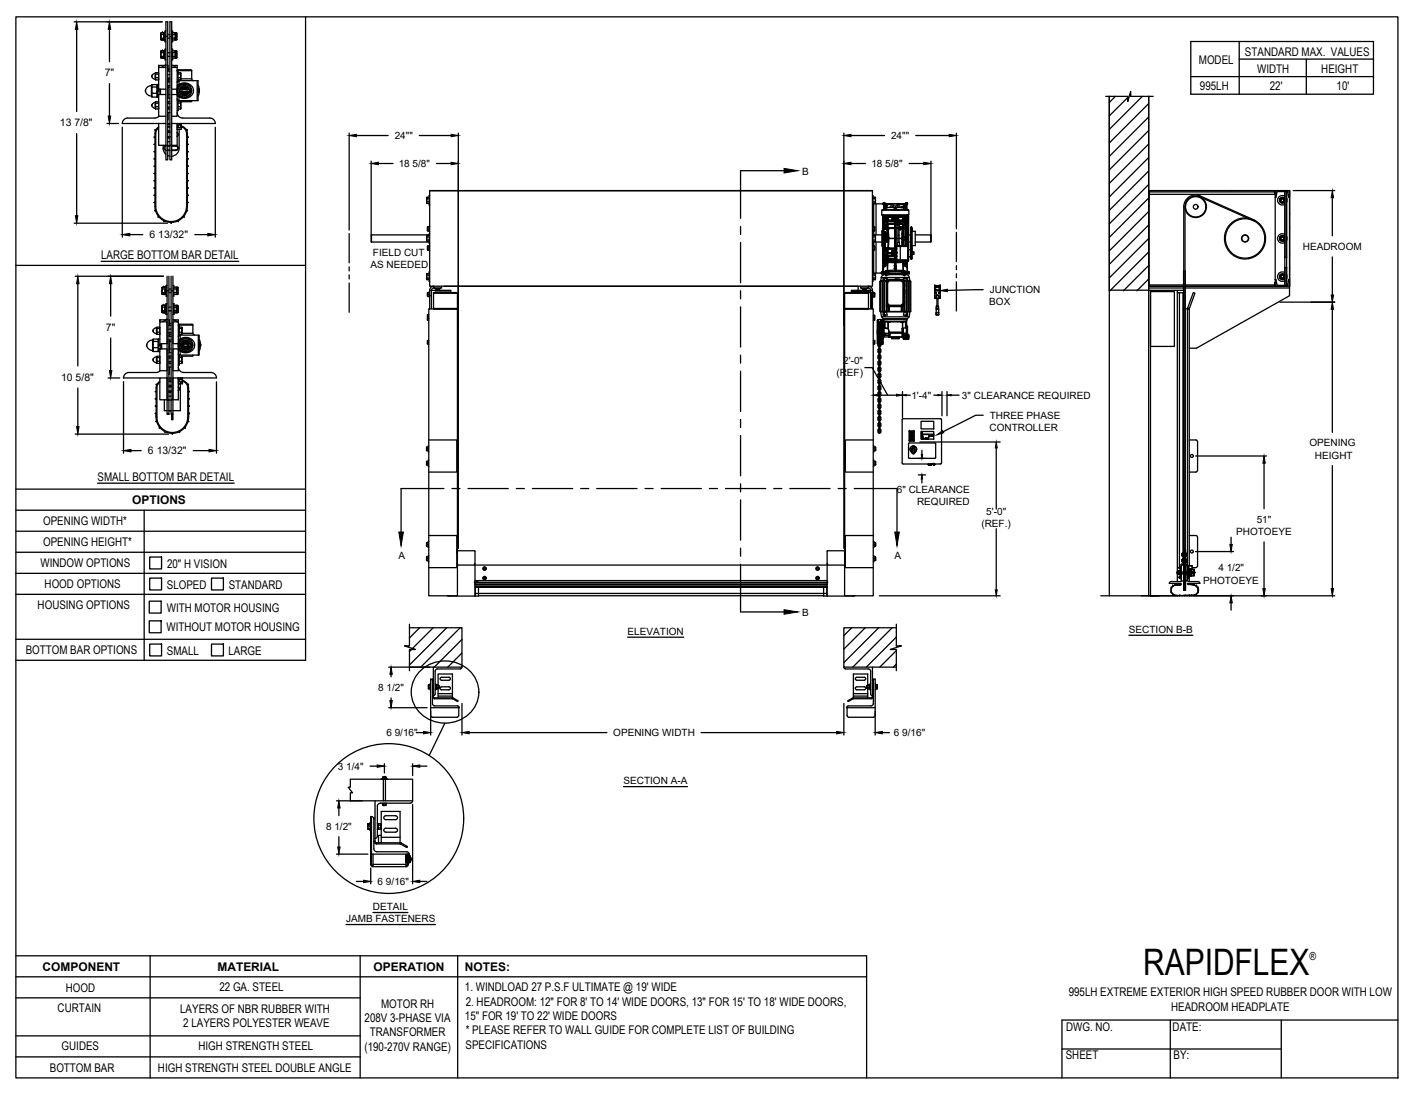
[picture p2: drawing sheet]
<svg xmlns="http://www.w3.org/2000/svg" width="279mm" height="216mm" viewBox="0 0 279 216" stroke-linecap="round" stroke-linejoin="round" font-family="sans-serif">
<defs><g id="words">
<text font-size="7.2" x="225.6" y="192.4">RAPIDFLEX</text>
<g font-size="2.4">
<text x="245.6" y="11">STANDARD MAX. VALUES</text>
<text x="236.6" y="12.7">MODEL</text>
<text x="236.8" y="17.8">995LH</text>
<text x="248.1" y="14.4">WIDTH</text>
<text x="250.6" y="17.8">22'</text>
<text x="260.7" y="14.4">HEIGHT</text>
<text x="263.7" y="17.8">10'</text>
<text x="19.9" y="51.1">LARGE BOTTOM BAR DETAIL</text>
<text x="19.3" y="94.9">SMALL BOTTOM BAR DETAIL</text>
<text x="26.1" y="99.4">OPTIONS</text>
<text x="8.5" y="103.7">OPENING WIDTH*</text>
<text x="8.5" y="107.8">OPENING HEIGHT*</text>
<text x="8" y="112">WINDOW OPTIONS</text>
<text x="33" y="112">20&quot; H VISION</text>
<text x="8.8" y="116.1">HOOD OPTIONS</text>
<text x="32.9" y="116.2">SLOPED</text>
<text x="45.1" y="116.2">STANDARD</text>
<text x="7.4" y="120.3">HOUSING OPTIONS</text>
<text x="32.9" y="124.6">WITHOUT MOTOR HOUSING</text>
<text x="32.9" y="120.7">WITH MOTOR HOUSING</text>
<text x="5.1" y="129.1">BOTTOM BAR OPTIONS</text>
<text x="32.9" y="129.2">SMALL</text>
<text x="45.1" y="129.2">LARGE</text>
<text x="8.4" y="191.7">COMPONENT</text>
<text x="42.9" y="191.6">MATERIAL</text>
<text x="73.7" y="191.7">OPERATION</text>
<text x="91.7" y="191.7">NOTES:</text>
<text x="13" y="195.7">HOOD</text>
<text x="43.3" y="195.6">22 GA. STEEL</text>
<text x="91.7" y="195.6">1. WINDLOAD 27 P.S.F ULTIMATE @ 19' WIDE</text>
<text x="210.9" y="196.6">995LH EXTREME EXTERIOR HIGH SPEED RUBBER DOOR WITH LOW</text>
<text x="11.4" y="199.7">CURTAIN</text>
<text x="35.5" y="199.9">LAYERS OF NBR RUBBER WITH</text>
<text x="36.2" y="202.7">2 LAYERS POLYESTER WEAVE</text>
<text x="71.9" y="201.7">208V 3-PHASE VIA</text>
<text x="75.2" y="198.8">MOTOR RH</text>
<text x="91.7" y="201.3">15&quot; FOR 19' TO 22' WIDE DOORS</text>
<text x="91.9" y="198.4">2. HEADROOM: 12&quot; FOR 8' TO 14' WIDE DOORS, 13&quot; FOR 15' TO 18' WIDE DOORS,</text>
<text x="210.4" y="203.6">DWG. NO.</text>
<text x="231.1" y="199.5">HEADROOM HEADPLATE</text>
<text x="231.4" y="203.4">DATE:</text>
<text x="12.2" y="207.3">GUIDES</text>
<text x="39.2" y="207.2">HIGH STRENGTH STEEL</text>
<text x="71.9" y="207.4">(190-270V RANGE)</text>
<text x="73" y="204.5">TRANSFORMER</text>
<text x="91.9" y="207">SPECIFICATIONS</text>
<text x="91.9" y="204.1">* PLEASE REFER TO WALL GUIDE FOR COMPLETE LIST OF BUILDING</text>
<text x="210.3" y="209.1">SHEET</text>
<text x="231.6" y="209">BY:</text>
<text x="9.8" y="211.5">BOTTOM BAR</text>
<text x="31.2" y="211.6">HIGH STRENGTH STEEL DOUBLE ANGLE</text>
</g>
<text font-size="2.2" x="258.4" y="189.5">®</text>
<g font-size="2.1">
<text x="20.7" y="15.1">7&quot;</text>
<text x="11.8" y="24.9">13 7/8&quot;</text>
<text x="29.5" y="47">6 13/32&quot;</text>
<text x="20.9" y="65.3">7&quot;</text>
<text x="12.1" y="75.1">10 5/8&quot;</text>
<text x="29.2" y="89.7">6 13/32&quot;</text>
</g>
<g font-size="2">
<text x="77.9" y="27.5">24&quot;&quot;</text>
<text x="175.8" y="27.5">24&quot;&quot;</text>
<text x="78.7" y="33">18 5/8&quot;</text>
<text x="158.3" y="34.5">B</text>
<text x="171.9" y="33">18 5/8&quot;</text>
<text x="73.1" y="52.9">AS NEEDED</text>
<text x="73.6" y="50.5">FIELD CUT</text>
<text x="257.1" y="49.3">HEADROOM</text>
<text x="195.3" y="57.9">JUNCTION</text>
<text x="195.2" y="60.3">BOX</text>
<text x="166.4" y="71.9">2'-0&quot;</text>
<text x="165" y="74.2">(REF)</text>
<text x="179.8" y="78.7">1'-4&quot;</text>
<text x="189.8" y="78.8">3&quot; CLEARANCE REQUIRED</text>
<text x="195.3" y="82.7">THREE PHASE</text>
<text x="195.3" y="85">CONTROLLER</text>
<text x="258.4" y="88.1">OPENING</text>
<text x="259.5" y="90.5">HEIGHT</text>
<text x="177" y="97.2">6&quot; CLEARANCE</text>
<text x="180.9" y="99.6">REQUIRED</text>
<text x="194.6" y="101.7">5'-0&quot;</text>
<text x="193.7" y="104.1">(REF.)</text>
<text x="243.9" y="105.5">PHOTOEYE</text>
<text x="248" y="103.2">51&quot;</text>
<text x="78.6" y="110.3">A</text>
<text x="176.5" y="110.3">A</text>
<text x="240.4" y="112.8">4 1/2&quot;</text>
<text x="237.4" y="115.2">PHOTOEYE</text>
<text x="123.8" y="125.3">ELEVATION</text>
<text x="158.3" y="121.5">B</text>
<text x="222.8" y="125">SECTION B-B</text>
<text x="74.6" y="136.4">8 1/2&quot;</text>
<text x="76.2" y="145.3">6 9/16&quot;</text>
<text x="121" y="145.3">OPENING WIDTH</text>
<text x="176.4" y="145.3">6 9/16&quot;</text>
<text x="66.7" y="151.9">3 1/4&quot;</text>
<text x="123" y="154.8">SECTION A-A</text>
<text x="64.3" y="163.7">8 1/2&quot;</text>
<text x="73.6" y="179.7">DETAIL</text>
<text x="74.5" y="174.6">6 9/16&quot;</text>
<text x="68.3" y="182">JAMB FASTENERS</text>
</g>
</g></defs>
<!-- layer: MOTOR RH -->
<g fill="none" stroke="#000" stroke-width=".25">
<path d="M218.2 19h4.3v1.1l.6-2.1v1h4.4M218.9 19v98.6M220.1 19l-1.2 1.2M222.5 19.3l-3.6 3.6M223.1 18.7l-.3 .2M225.4 19l-6.5 6.5M226.7 19v98.6M84.2 39.2v.9h.5M84.2 38.9v1.2M84.2 39.8h.5M84.7 38.9h-.5v.2v.1h.5M84.8 37.6h87.3v18.9h-87.3z"/>
<path d="M84.8 38.6v1.9M84.8 37.6h87.3M172.1 38.6l.1 1.9M172.2 38.9h.5v.2v.1h-.5M172.7 39.2v.6h-.5M172.7 39.8v.3h-.5M172.7 38.9v1.2M174.3 40h.1M178.8 40h.1M179 40h.1M226.7 20.4l-7.8 7.8M226.7 23.1l-7.8 7.8"/>
<path d="M226.7 25.8l-7.8 7.7M226.7 28.4l-7.8 7.8M226.7 31.1l-7.8 7.8M226.7 33.8l-7.8 7.7M226.7 36.4l-7.8 7.8M226.7 39.1l-7.8 7.8M226.7 37.6h27.8l-.1 18.9M226.7 39.3v-1.7h27.7v18.9M226.7 38h.1M226.7 37.6v.3h24.8M226.7 37.9v.5h24.8v-.5M226.7 38.4v17.8"/>
<path d="M227 37.6h.1M229.7 37.6h.1M235 37.6h.1M236.8 38.9l10.7 4.7M237.7 37.6h.1M243 37.6h.1M245.7 37.6h.1M251 37.6h.1M251.5 37.6v.3M251.5 38.4h.1M251.6 39v17.5h-17.8M252.8 39.1l-.3 .4 .3 .5"/>
<path d="M252.8 39.1l.3-.1 .4 .3M252.8 39.1a.53 .53 0 0 0 0 .9M252.8 39.1l.2-.2 .5 .3M253.5 38.7a.94 .94 0 0 0-1.4 .8 .94 .94 0 0 0 1.4 .8M253.5 39.9l-.5 .2-.2-.1M253.5 37.8v18.5M253.5 39.7l-.4 .3h-.3M253.5 37.8v13M253.7 37.6h.1M253.9 39.1v.8M254.1 38l.2 .9 .1 .1v-1.4h-2.8v1.4l.2-.1 .2-1 1.9-.1v18.5h-1.9l-.2-1.1-.2-.1M254.1 38l-.2-.2v13"/>
<path d="M73.3 46.4v1.4M73.3 46.4h11.4M73.3 47.8h11.4M84.2 54.3v.6h.5M84.2 54.9v.3h.5M84.2 46.5v1.2M84.2 54v1.2M84.2 46.8h.5M84.2 47.4h.5M84.3 44.9l.1 .7h.3M84.3 44.8l.1 .8M84.4 49.2v.2h.3"/>
<path d="M84.4 57.8v.7M84.4 48.5v.9M84.4 44.8h-.1M84.4 58.1h.3M84.4 45h.3M84.4 45.4h.3M84.7 46.5h-.5v.1v1l.5 .1M84.7 54h-.5v.1v.2h.5M84.7 48.7h-.3l-.1 .2 .1 .3h.3M84.7 48.5h-.3v.2M84.7 57.8h-.3l-.1 .2 .1 .5h.3M84.7 44.8l-.4 .1"/>
<path d="M84.8 53.7v1.8M84.8 46.1v1.9M84.8 48.5v1M84.8 57.6v1M84.8 44.7v1M84.8 58.4h.3M85.1 57.3v3.6M85.5 57.8h4.7l-4.7-.1v3.3h4.8v-.1h-4.8M85.6 56.8l-.4 .3-.1 .2M85.8 56.8h1.2M85.8 57.4h3.1M86 57.3v.1"/>
<path d="M86 56.9v.3h.4M86 57.2h.7M86.4 56.9v.3l.1 .1 .2-.1v-.3M87.1 56.5v.3h-1.5v-.3a.8 .8 0 0 0-.8 .8M87.6 56.5h81.7v1.2M88.9 57.7v-.4h-4.1v3.6M90.3 57.8v59.8h-5.7v-56.7h.9M90.4 56.5v51.7h-.1M166.5 59.6v48.6h.2M166.7 57.8v59.8h5.6v-56.7h-.9M168 57.7v-.4h4.1v3.6M168 57.5h3.5"/>
<path d="M169.8 56.5v.3h1.5M170 56.8h1.2M170.2 56.9v.3l.2 .1 .5-.1v-.3M170.2 57.2h.7M170.6 56.9v.3M171 57.3v.2M171.1 57.5v.2M171.3 56.8l.4 .3 .1 .2M171.3 56.8v-.3a.82 .82 0 0 1 .8 .8M171.4 57.8h-4.7l4.7-.1v3.3h-4.7v-.1h4.7M171.4 57.8h.6v3.1M171.4 57.7h.4"/>
<path d="M171.5 57.3v.4M171.8 58.4h.3M171.8 57.3v3.6M172.1 53.7h.3M172.1 48h.3M172.1 46.1h.3M172.1 40.5h.3M172.1 44.6l.1 1.2M172.1 45.8h.3M172.1 57.6v1M172.2 46.5h.5v.1v1.1h-.5M172.2 54h.5v.1v.2h-.5"/>
<path d="M172.2 57.8h.4v.1M172.2 57.9h.4v.2v.1h-.4M172.2 48.5l.4 .1-.4 .1M172.2 44.8l.4 .1M172.2 53.7l-.1 1.8M172.2 46.4h1.8M172.2 47.8h1.8M172.2 48.4l-.1 1.1M172.2 46.8h.5M172.2 47.4h.5M172.2 46.1v1.9M172.2 53.9h1.7"/>
<path d="M172.4 48.4h-.3M172.4 40.2v4.6M172.4 45.6v.8M172.4 47.8v.7M172.4 49.4v4.5M172.6 57.8v.1M172.6 58.2v.4h-.4M172.6 57.9h.1M172.6 48.7v.5h-.4M172.6 49.2v.2h-.4M172.6 45v.4h-.4M172.6 45.4v.2h-.4"/>
<path d="M172.6 48.5v.9M172.6 44.8h.1M172.6 57.9v.7M172.6 44.9l-.4 .1M172.6 44.8v.8M172.7 54.3v.6h-.5M172.7 54.9v.3h-.5M172.7 46.5v1.2M172.7 54v1.2M172.9 40.2v6.2M172.9 47.8v6.1M173.7 55.5v6"/>
<path d="M173.8 55.4v6.1M173.8 55.4h.4M173.9 54.8l-.1 .6M173.9 54.8h5.5M173.9 53.7h5.5M173.9 53.7v.3M173.9 54h.1M173.9 54h5.5M174 42.4l.1 .1M174 41.5v.9h5.3M174.1 41.4l5.2 .1zM174.1 45.6v2.9"/>
<path d="M174.1 45.6h.1M174.1 48.5h.1M174.1 55.5v6M174.1 42.5h5.1M174.1 51.5h.1M174.1 53l.1 .3M174.2 48.8h.1M174.2 45h.1M174.2 49.1h.1M174.2 48.8l.1 .1M174.2 49.2h.1M174.2 48.8v.4"/>
<path d="M174.2 45.7v.3M174.2 44.5v.8M174.2 49.1v-.2v2.6h.1M174.2 50.6v.1M174.2 49.7v.8M174.2 44v.4M174.2 49.1v.5M174.2 45v4.1M174.2 51.5h.1M174.2 45.3v3.1M174.2 45.8h.1M174.2 53.3h.1"/>
<path d="M174.2 53.4h.1M174.2 42.6h-.1M174.2 51.6l.1 .1M174.2 45.3h.1M174.2 53.3v.1M174.2 53.3l.1 .1M174.2 51.6v1.3l.1-1.3M174.2 53.7h-.3M174.2 51.5l.1 .3M174.2 53.4l.1 .2M174.2 53.7h.1M174.2 53.5h.1"/>
<path d="M174.3 53.7h.1M174.3 53.3h.1M174.3 52.6h.1M174.3 53.6h.1M174.3 52h.1M174.3 52.9l-.2 .1h.2M174.3 53.4h.1M174.3 48.3v.2h-.1M174.3 48.5v2.8M174.3 48.3h-.1v.5M174.3 45.6h-.1M174.3 52v.1"/>
<path d="M174.3 52.1h.1M174.3 45.8v2.5M174.3 52.6v.1M174.3 45.2h-.1v.1M174.3 51.3v.1M174.3 40v.4M174.3 40h.3M174.3 49.1v.1M174.3 45.1v.1M174.3 52l.8 .1 .1-.3-.1 1.6M174.3 49.2v1.3M174.3 49.2h.1"/>
<path d="M174.3 48.9v.3M174.3 48.9h.1M174.3 45.2v3.7M174.3 45.2h.1M174.3 44.9v.3M174.3 44.9h.1M174.3 44.9v-2.1v3M174.3 42.8h.1M174.3 42.6h.1M174.3 44.9v.1M174.3 48.9v.1M174.3 48.9l.1 .1"/>
<path d="M174.3 44.9l.1 .1M174.3 51.5l.6 .1M174.3 53.6l-.1 .1M174.3 52h.3M174.3 52.6v1M174.3 52.1h.3M174.3 52.5v.1M174.3 54v.2M174.3 51.3h.1M174.3 50.5v.8M174.3 50.4v.1M174.3 50.5v.1"/>
<path d="M174.3 43.5v.1M174.3 43.5h.1M174.3 43.6h.8M174.3 42.5v.1M174.3 42.8v.7M174.3 42.9v.5zM174.3 50.6v.7M174.3 50.7v.5zM174.3 42.8h.5M174.3 51.3h.5M174.4 42.8h-.1M174.4 49h.1"/>
<path d="M174.4 49.1h.1M174.4 45h.1M174.4 45.1h.1M174.4 45h.9M174.4 45.1l-.1 .1M174.4 49.1l-.1 .1M174.4 49.1h.2M174.4 45.1h.2M174.4 49h1M174.4 44.9h.1M174.4 48.9v.1M174.4 43.6l-.1 .1"/>
<path d="M174.4 51.3h.1M174.4 43.5l.4 .1M174.4 51.3h.4M174.4 50.6h-.1M174.4 45.2v1.2M174.4 43.8v1.1M174.4 40.4v1M174.4 49v.1M174.4 43.5h.4M174.4 43.6h.4M174.4 43.9h.7M174.4 41.3h.1"/>
<path d="M174.4 42.6h-.1M174.4 45v.1M174.4 49.1h.8M174.4 45h.2M174.4 49h.2M174.4 42.8v.3h.7h-.8l.1 .4M174.4 50.6l-.1 .4h.8M174.4 51v.3M174.4 50.6h.4M174.4 42.5h4.5M174.4 45.2h.1M174.4 44.9h.3"/>
<path d="M174.4 45.2h.8l.1 1.2M174.4 54.2h.4M174.4 55.5h-.8v6h.8M174.4 50.3l.7 .1M174.4 46.4v.7M174.4 47.1v.6h.9M174.4 43.7h.1M174.4 47.7v1.2M174.4 43.8h.1M174.4 47.7h.1M174.4 50.3h.1M174.4 55v-.1l.2 .1"/>
<path d="M174.4 55.4v6.2l-.6-.1M174.4 46.4h.9M174.4 43.8h.6M174.4 50.3h.6M174.4 54v.1M174.4 54.1h.4M174.4 54.1l-.5 .7M174.4 46.5h.8v1.2h-.8zM174.5 42.7h4.4M174.5 42.6h-.3v2.6M174.5 47.5v.1zM174.5 47.4v.1z"/>
<path d="M174.5 47.3v.1zM174.5 47.2v.1zM174.5 47.1v.1zM174.5 46.9v.1zM174.5 47v.1zM174.5 46.8v.1zM174.5 46.7v.1zM174.5 46.7h.1M174.5 46.6h.1M174.5 46.5h.1M174.5 47.6v.1zM174.5 49.5h.1"/>
<path d="M174.5 44.2h.1M174.5 47.6h.1M174.5 44.6l.1 .3M174.5 44.2l.2-.3 .3 .3M174.5 55v.4M174.5 44.2v.5M174.5 49.5v.4M174.5 44.7a.28 .28 0 0 0 .3 .2 .28 .28 0 0 0 .2-.2M174.5 49.9a.28 .28 0 0 0 .3 .3 .28 .28 0 0 0 .2-.3M174.5 40.4l.1 1v-.5h.2M174.5 55.5v6M174.5 48.6l.1 .1"/>
<path d="M174.5 48.2h.2zM174.5 48.1h.2zM174.5 48.4h.2zM174.6 48.7h.1M174.5 42.8h-.1M174.5 45.1h.1M174.5 49.1h.1M174.5 47.8h.1M174.5 47.9l.2 .1zM174.5 45.8h.1M174.5 46.2l.2 .1zM174.5 46h.2z"/>
<path d="M174.5 45.8l.2 .1zM174.5 46.1l.2 .1zM174.6 49.1h.1M174.6 45.1h.1M174.6 45v.1M174.6 49v.1M174.6 47.5v.1zM174.6 47.4v.1zM174.6 47.3v.1zM174.6 47.2v.1zM174.6 47.1v.1zM174.6 47v.1z"/>
<path d="M174.6 46.9v.1zM174.6 46.8v.1zM174.6 46.7v.1zM174.6 46.7h.1M174.6 46.6h.1M174.6 46.5h.1M174.6 47.6v.1zM174.6 52.1v.4M174.6 41.3h.2M174.6 52v.1M174.6 52.6h-.3M174.6 52.6h.1"/>
<path d="M174.6 52.1h.1M174.6 47.6h.1M174.6 48.7l.1 .1zM174.6 45.8h.1M174.6 40.4h.2M174.6 40v.2M174.6 40.4l.1 .1M174.6 49h.1zM174.6 45h.1zM174.6 45h.1M174.6 49h.1M174.6 45h-.1"/>
<path d="M174.6 49h-.1M174.6 49.2h-.2v1M174.6 47.9v.1M174.6 48.8h.1M174.6 45.7l-.1 .1M174.6 49.2h.1M174.6 49.2l-.1 .3 .1 .7h.2l.2-.2v-.6l-.2-.2v.4h.2M174.6 46h.1M174.6 45.9h.1M174.6 46.3h.1M174.6 52.1v.5M174.6 49.2l-.1 .3"/>
<path d="M174.6 48.6v.1M174.6 48.6h-.1M174.6 48.5h-.1M174.6 48.5v.1M174.6 55.4v.1M174.6 48.5h.1M174.6 47.9h.1M174.6 47.8v.1M174.6 48h-.1M174.6 52a.31 .31 0 0 1 .2 .4 .31 .31 0 0 1-.2 .2l-.3 .1v.9M174.6 40.2h.1M174.6 52.5h.1"/>
<path d="M174.6 52.1l.2 .2-.2 .2M174.6 52.5v.1M174.6 45.7v.1M174.6 45.8v.1M174.6 52.5h-.3M174.6 46.6h.1zM174.6 46.7h.1zM174.6 46.7l.1 .1zM174.6 46.8l.1 .1zM174.6 46.9l.1 .1zM174.6 47l.1 .1zM174.6 47.1l.1 .1z"/>
<path d="M174.6 47.2l.1 .1zM174.6 47.3l.1 .1zM174.6 47.4l.1 .1zM174.6 47.5l.1 .1zM174.6 46.5h.1zM174.6 47.6l.1 .1zM174.6 47.8h.1M174.7 49.2h-.1M174.7 44.9h.1M174.7 49.2h.1M174.7 47.6h.1M174.7 48.5h-.1"/>
<path d="M174.7 48.5h.1M174.7 49l-.1 .1M174.7 45l-.1 .1M174.7 49h.1M174.7 45h.1M174.7 49h.2M174.7 45h.2M174.7 49.1h.1M174.7 45.1h.1M174.7 49.1h.2M174.7 45.1h.2M174.7 48.5l-.1 .1"/>
<path d="M174.7 40.5v.2h.3v-.2M174.7 45v.1M174.7 49v.1M174.7 53.6h.3M174.7 53.6l-.4 .1M174.7 40.4v.1M174.7 40.5h.3M174.7 49.6l.1 .1M174.7 44.5h.1M174.7 44.5v.4M174.7 49.2v.4M174.7 52l.4 .1v1.3"/>
<path d="M174.7 47.4l.1 .1zM174.7 47.3l.1 .1zM174.7 47.2l.1 .1zM174.7 47.1l.1 .1zM174.7 47l.1 .1zM174.7 47.5l.1 .1zM174.7 46.8l.1 .1zM174.7 46.7l.1 .1zM174.7 46.7h.1zM174.7 46.6h.1zM174.7 46.9l.1 .1zM174.7 46.5h.1z"/>
<path d="M174.7 47.6l.1 .1zM174.7 53.6h.1M174.8 47.6h.1M174.7 53.5h.5M174.7 53.6h-.4M174.8 54v.4l.6-.2M174.8 49.2v.5M174.8 44.5h.1M174.8 49.6h.1M174.8 40.7v.7M174.8 42.8v.1M174.8 52.4h.1"/>
<path d="M174.8 46.1v.1h.2l-.2 .1zM174.8 45.9h.2h-.2v.1zM174.8 52.3l-.1 .1M174.8 42.9h.2M174.8 51.3h.1M174.8 50.6h.1M174.8 51.1v.1M174.8 51.1l.2 .1M174.8 50.6v.1M174.8 51.1v.2M174.8 50.7h.2M174.8 50.6h-.4"/>
<path d="M174.8 43.5h.1M174.8 50.7h.1M174.8 44.4v.5M174.8 44.4l-.1 .1M174.8 44.4h.2M174.8 49.7h.2M174.8 44.4v.1M174.8 40.4v.1M174.8 42.9h.1M174.8 40.2h-.5v.2h2M174.8 47.6l.1 .1zM174.8 47.5l.1 .1z"/>
<path d="M174.8 47.4l.1 .1zM174.8 47.2l.1 .1zM174.8 47.1l.1 .1zM174.8 47.3l.1 .1zM174.8 47l.1 .1zM174.8 46.8l.1 .1zM174.8 46.7l.1 .1zM174.8 46.7h.1zM174.8 46.6h.1zM174.8 46.9l.1 .1zM174.8 46.5h.1zM174.8 40.4h.1"/>
<path d="M174.8 43.4v.1M174.8 51.3h.2M174.8 43.5l.3 .1M174.8 43.5v.1M174.8 43.4h.1M174.8 49.2h.4v.7M174.9 47.6h.1M174.8 51.2h.1M174.8 51.2h.2M174.8 43.4l.1 .1M174.8 53.6h.4M174.8 53.6l.2-.2 .1 .2"/>
<path d="M174.8 53.5l-.1 .1M174.9 49.1h-.2M174.9 45.1h-.2M174.9 45.1h.1M174.9 49.1h.1M174.9 49h.1M174.9 51.2l.1 .1M174.9 43.5h-.1M174.9 43.5h.1M174.9 51.2l-.1 .1M174.9 45v.1M174.9 49v.1"/>
<path d="M174.9 55.6l-.4-.1v6l.4-.1M174.9 45h.1zM174.9 49h.1zM174.9 45h.1M174.9 49.2l.1 .8-.4 .1-.1-.2M174.9 51.6l.2 .1h-.8v.3M174.9 46.5h.1zM174.9 46.6h.1zM174.9 46.7h.1zM174.9 46.7l.1 .1zM174.9 46.9l.1 .1zM174.9 46.8l.1 .1z"/>
<path d="M174.9 47.2l.1 .1zM174.9 47l.1 .1zM174.9 47.1l.1 .1zM174.9 47.4l.1 .1zM174.9 47.3l.1 .1zM174.9 47.5l.1 .1zM174.9 47.6l.1 .1zM175 55.4v4.8M175 43.5h.1M175 51.2v.1M175 47.6h.1M175 54v.4"/>
<path d="M175 43.4v.1M175 43.4h.1M175 50.7h.1M175 43.4h-.2M175 42.9h-.2M175 51.1v.1M175 42.8v.1M175 42.9h.1M175 40.7v.7M175 42.8h.3h-.3v.1M175 40.9h1.3M175 51.3h.1"/>
<path d="M175 42.8h.1M175 45.9l.2 .1-.2 .2 .1-.2zM175 55.2v-.2h-.8v.4h.7M175 50.6v.1M175 47.6h-.1M175 55.7v4.3M175 43.4l.1 .1M175 44.6l-.1 .3M175 51.2l.1 .1M175 44.5h-.2v.4l.2-.2v-.6l-.1-.2-.4 .1v.7l.2 .2M175 44.2a.25 .25 0 0 0-.2-.2 .25 .25 0 0 0-.3 .2v.5M175 51.1l.1 .1"/>
<path d="M175 44.2v.5M175 46.5h.1zM175 46.6h.1zM175 46.7h.1zM175 46.7l.1 .1zM175 46.9l.1 .1zM175 46.8l.1 .1zM175 47.1l.1 .1zM175 47l.1 .1zM175 47.4l.1 .1zM175 47.2l.1 .1zM175 47.3l.1 .1z"/>
<path d="M175 47.5l.1 .1zM175 47.6l.1 .1zM175 49h.1M175 45h.1M175 49.1h.2M175 45.1h.2M175 45h.2M175 49h.2M175 45.4l.1 .1zM175 45.5l.1 .1zM175 45l-.1 .1M175 49l-.1 .1"/>
<path d="M175 45.1h.1M175 49.1h.1M175 49v.1M175 45v.1M175 50.6h.1M175 43.7l.1 .1M175 50.1l.1 .2M175 45.3l.1 .1zM175.1 45.3h.1M175 49.5a.28 .28 0 0 0-.2-.3 .28 .28 0 0 0-.3 .3v.4M175 42.9v.1M175 43.7v.1"/>
<path d="M175 50.3h.1M175 40.5h-.3M175.1 53.5l.1 .1M175.1 45.1h-.1M175.1 49.1h-.1M175.1 49h.1M175.1 45h.1M175.1 49.1h.1M175.1 45.1h.1M175.1 51.3h.1M175.1 47.6h.1M175.1 47.6h-.1"/>
<path d="M175.1 42.9l.1 .2-.1 .4-.1-.1M175.1 60v.1M175.1 43.7h.1M175.1 60l.2 .1 .1 .3M175.1 50.6h-.3M175.1 43.7h-.7M175.1 43.5h.1M175.1 50.4h.1M175.1 50.6l-.1 .1M175.1 50l.9 .1 .1 .2h.1M175.1 45.5h.1M175.1 53.4h.1"/>
<path d="M175.2 43.7h.1M175.1 43.6v.1M175.1 51h.1M175.1 51.1h.1M175.1 51.3h1.5M175.1 50.5v.1M175.1 50.6h.1M175.1 43.5v.1M175.1 50.1v.3M175.1 47.1h.1M175.1 47.5l.1 .1zM175.1 47.4l.1 .1z"/>
<path d="M175.1 47.3l.1 .1zM175.1 47.2l.1 .1zM175.1 47.1l.1 .1zM175.1 47l.1 .1zM175.1 46.9l.1 .1zM175.1 46.8l.1 .1zM175.1 46.7l.1 .1zM175.1 46.7h.1zM175.1 46.6h.1zM175.1 47.6l.1 .1zM175.1 46.5h.1zM175.2 47h.1"/>
<path d="M175.1 47.1v.1M175.1 43.8h-.1M175.1 50.4h-.1M175.1 46.9h.1M175.1 47.3h.1M175.1 46.7h.1M175.1 44.1h.1M175.2 47.4h.1M175.1 43.8l-.1 .3M175.1 50.2l-.7 .1M175.1 46.6h.1M175.1 47.5h.1"/>
<path d="M175.1 51.2h.1M175.1 46.8h.1M175.1 50.4l-.7 .1 .4 .1M175.1 44.1l1.4 .1v.8h-1.1M175.1 51.8v-.1l-.8 .1v.2M175.1 50.6l.1 .1M175.2 47.1h.1M175.1 47.2h.1M175.2 46.9h.1M175.1 44.1l.1 .1M175.1 50.6v.4M175.1 42.8h.2z"/>
<path d="M175.1 53.4l1.4-.1v.3M175.1 44.1h1.4l.1 .1h-1.5v.8M175.1 43.7v.4M175.1 42.8l.9 .1M175.1 47v.1M175.1 47l.1 .1M175.1 50v.1M175.1 55.2l-.2 .2M175.1 49.1v.8M175.1 55.5v4.6l.1 .1M175.1 55.2h3.1M175.1 50.5h.1"/>
<path d="M175.1 50.5l.1 .1M175.1 43.6h.1M175.1 50.5l-.3 .1M175.1 51.2v.1M175.2 46.8h.1M175.1 47.4h.1M175.2 50.5h1.3l.1 .1M175.2 43.7h1.3v.4h-1.4v-.3M175.2 50.5v.1h1.3M175.2 50.5h-.1M175.2 51.2h.1M175.2 51.2v.1"/>
<path d="M175.2 47.3h.1M175.2 49.9l-.1 .1M175.2 44.2v.7h-.4M175.2 46.5h-.1M175.2 51.2h1.3M175.2 47h-.1M175.2 46.5h.1M175.2 51.2l1.4-.1-.1 .1M175.2 51.3h.1M175.2 51.4l.1 .1 .5 .1M175.2 51.5h-1h1.1M175.2 51.3h-.1"/>
<path d="M175.2 51.2h-.1M175.2 46.9h-.1M175.2 46.7h.1M175.2 46.6h.1M175.2 47.5h.1M175.2 53.6h.1M175.2 44.2v.7l.1 .1M175.2 43.4h.1M175.2 50.6h1.3M175.2 50.6h.1M175.2 45.1l.2 2M175.2 49.1h.1"/>
<path d="M175.2 43.4l-.1-.5 .1 .6M175.2 50.7v.4l-.1-.1M175.2 43.4l-.1 .1M175.2 53.6h.2M175.2 50.7h.1M175.2 50.7l-.1 .5M175.2 53.6l-1 .1M175.2 45.1h.1M175.2 45v.1M175.2 49v.1M175.2 45h.1M175.2 49h.1"/>
<path d="M175.2 43.5h-.1M175.2 43.5h.8M175.2 43.5h.1M175.2 45.1h1.3l.1 2M175.2 49l.1 .1M175.2 49.1l.1 .1M175.2 45.1h-.8M175.3 46.4l.1 .7M175.3 47.7l-.1 1.2-.8 .1M175.3 51.4h1.6h-.1M175.3 51.4h-1h2.3M175.3 51.4v.1h.5"/>
<path d="M175.3 48.9l.1 .1M175.3 49.1v.1M175.3 48.9l-.1 .1M175.3 47.1h.1M175.3 47.1v.6M175.3 49.2h-.1v.7M175.3 42.8h-.3M175.3 53.6h.1M175.3 53.6l-1.1 .1M175.3 49.1h.1M175.4 47.1h.1M175.4 53.6h-.1"/>
<path d="M175.4 45.1h.1M175.4 49h-.2h.2M175.4 47.1h-.1M175.4 53.6h-.2M175.4 53.6h.1M175.4 49.1l1.1 .1v.4M175.4 49.1h.1M175.4 45h-.1M175.4 49h.1M175.4 47.1l-.1 1.8M175.4 45l1.2 .1zM175.4 45v.1"/>
<path d="M175.4 53.6l-1.5 .1M175.4 53.6h1.3M175.4 55.3l-.3 .4v4.3M175.4 55.4l2.5-.1 .4 .4M175.4 55.4l-.1 .2-.3 .1 .1-.2M175.4 55.4h-.2M175.4 51.5h.1M175.4 55.3h2.5M175.4 45.1l-.1 .1 .1 1.9h1.1M175.4 45.1v.1M175.4 48.9v.1M175.4 54.2h2.5"/>
<path d="M175.5 54v.1M175.6 40.9l.3-.3 .3 .3M175.6 40.9h.1M175.6 40.2h.7v.7l.2 .2M175.8 51.5v.1M175.8 51.4v.1h.2M175.8 51.5l.2 .1M175.9 41.4h.1M176 51.6l.2 .1a.93 .93 0 0 1-1.3-.2v.1M176 42.8l.1 .8M176 43.6l-.8 .1M176 42.9l.1 .7h.1"/>
<path d="M176 42.9l.1 .6M176 50.2h.1M176 42.9v.6h-.9h1M176 43.5h.1M176 49.5h.1M176 51.5v.1M176 51.5l.1 .1M176 51.4v.1M176.1 50v.2M176.1 49.5v.5M176.1 43.5h.1M176.1 43.5v.1"/>
<path d="M176.1 43.6h.1M176.1 50v.1M176.1 49.9l-.1 .1-.9 .1M176.1 49.9l-1 .1M176.1 50.2h.1M176.1 49.5v.7M176.1 49.5h.1M176.1 50.2v.1M176.1 43.6v.1M176.1 42.8h.1M176.1 51.6h.5M176.1 49.4v.1"/>
<path d="M176.2 51.8h.3v.6M176.2 42.8v.6M176.2 49.5v.5M176.2 43.4v.2M176.2 50v.2M176.2 49.5h.1M176.2 50.2h.1zM176.2 43.6v.1M176.2 43.1v.2M176.2 49.8v.1M176.2 43.3v.1M176.2 49.9v.1"/>
<path d="M176.2 42.8v.3M176.2 49.5v.2M176.2 43.1h.1M176.2 49.7v.1M176.2 50.2h-.1M176.2 49.7l.1 .1M176.2 42.8l.3 .1M176.2 50.2h.1M176.2 43.6h.1M176.2 49.4l-.2 .1v.4h-.9M176.2 40.9h.1M176.2 41.4h.1"/>
<path d="M176.2 42.8l.1 .3M176.2 50l.1 .2M176.2 43.3h.1M176.2 43.1v.1M176.2 50.1h.3M176.2 49.8h.2M176.2 42.9l.1 .2M176.2 43.5h.1M176.2 49.5l.1 .2zM176.2 49.8h.1M176.2 43.2v.1M176.2 49.9h.1"/>
<path d="M176.2 43.2h.2M176.3 40.2v.2M176.3 43.1h.1M176.3 49.8h.1M176.3 42.8h-.1M176.3 43.2h.1M176.3 43.3h.1M176.3 49.9h.1M176.3 43.3l-.1 .1M176.3 49.9l-.1 .1M176.3 40.5h.7M176.3 43.5v-.1l-.1 .2"/>
<path d="M176.3 43.5h.1M176.3 43.5h.2M176.3 43.3l.1 .1M176.3 50h.1M176.4 43.1h.1M176.4 43.3v.1M176.4 43.3h.1M176.4 49.9l.1 .1M176.4 43.4l.1 .1M176.4 43.3h-.2M176.4 49.9h-.2M176.4 43.2v.1"/>
<path d="M176.4 49.8v.1M176.5 43.3l.2 .1 .1-.1M176.5 50l.2 .1 .1-.1M176.5 49.7l.2-.1 .1 .1M176.5 43.1l.2-.1 .1 .1M176.5 43.2l.2-.2 .2 .2M176.5 43.3l.2 .1 .2-.1M176.5 49.8l.2-.2 .2 .2M176.5 49.9l.2 .2 .2-.1M176.5 43.2l-.1 .1M176.5 49.8l-.1 .1M176.5 43.1h-.1"/>
<path d="M176.5 49.8h-.1M176.5 43.3l.1 .1M176.5 50.1h.1M176.5 43.3l-.1 .1M176.5 49.9h-.2M176.5 43.3h.1M176.5 43.1l-.1 .1M176.5 43.1h.1M176.5 49.8h.1M176.5 50h.1M176.5 50l.1 .1 .3-.1M176.5 43.1l.2-.1 .2 .1"/>
<path d="M176.5 50l.1 .1M176.5 53l.1 .3M176.5 53h.1M176.5 50v.1M176.5 52.5h.1M176.5 52.5v.1M176.5 52.4v.1M176.5 53l.1 .1M176.5 52.4v.6M176.5 52.9v.1M176.5 42.8h-1.5M176.5 42.8h.1"/>
<path d="M176.5 42.8h.3M176.5 42.8l.2 .2M176.5 51.6l.1 .2M176.5 51.6h.1M176.5 51.2l.1 .1M176.5 42.8v.1M176.5 42.9h.1M176.6 49.6h.1M176.6 43h.1M176.5 49.6v.1M176.5 50.6l-1.3 .1M176.5 50.6h.1"/>
<path d="M176.5 42.9v.2M176.5 43.5h.1M176.5 51.2h-1.3M176.5 47.1h-1.1l-.1 1.8M176.5 50.6v.5h-1.4v.1M176.6 51.4h.2M176.6 51.4h.1M176.6 43.4h.1M176.6 41.1v.3M176.6 50.1h.1M176.6 49.6l-.1 .1M176.6 43l-.1 .1"/>
<path d="M176.6 43.4v.1M176.6 53.1h.1M176.6 52.4h-.1M176.6 47.1h.1M176.6 47.1v2.5M176.6 52.4h.1M176.6 47.1l-.1 1.9h-1.1M176.6 52.4v.7M176.6 51.6h.1M176.6 51.2h-.1M176.6 55.1h.9M176.6 52.7h.1"/>
<path d="M176.6 42.8h.1M176.6 51.3h.1M176.6 43.5v3.6M176.6 43.5h.1M176.6 42.8v.2M176.6 50.6h.1M176.6 50.6v.7M176.6 50.1v.3M176.6 43.6v.1M176.6 50.1l-.1 .3-1.3 .1M176.6 44.1h.1M176.6 43.5l-.1 .2h-1.3"/>
<path d="M176.6 43.5l-.4 .1M176.6 49.1v.1M176.6 45h.1M176.6 50.6h-.1M176.6 49l-.1 .1h-1.1M176.6 49l-1.2 .1M176.6 43.5v6.1M176.6 50.1v1.2M176.6 52.7v.8M176.6 55.1v.1M176.6 51.3l-.1 .1M176.6 51.6v.9"/>
<path d="M176.6 51.6v.8zM176.6 51.6h-.1M176.6 49.9h.1M176.6 53.5l-.1 .1M176.6 53.5l.1 .1M176.6 52.4v.3M176.6 43.5l.1 6.1zM176.7 53.6h.1M176.7 53.6h1.2M176.7 53.5l.1 .1M176.7 52.4v.3M176.7 51.6v.8v-.8"/>
<path d="M176.7 51.6h-.1M176.7 51.6h.1M176.7 49.6h.1M176.7 43h.1M176.7 50.1l-.1 1.3M176.7 52.6v.9M176.7 51.2h.1M176.7 53.4h.1M176.7 53h.1M176.7 42.8v.2M176.7 43.5v6.1M176.7 50.1v1.2"/>
<path d="M176.7 51.3l.1 .1M176.7 52.4h.1M176.7 47.1v2M176.7 47.1h.1M176.7 43.5v3.6M176.7 43.5h.1M176.7 49.1v.5M176.7 51.3h.1M176.7 50.6v.7M176.7 50.6h.1M176.7 50.1v.5M176.7 50.1h.1"/>
<path d="M176.7 50.4v.1M176.7 44.1h.1M176.7 50.1l.1 .3h.1M176.7 43.7l.1 .4h.1M176.7 43.5l.3 .2M176.7 42.9l.2 .2M176.8 49.6h.1M176.7 43.5l.3 .1M176.7 49.2l.2 .5M176.7 45h.1M176.7 49.1l.2 .1M176.8 43.5h.1"/>
<path d="M176.7 49l.2 .1M176.7 49h.2M176.7 47.1l.1 1.9h.1M176.7 53.1h.1M176.7 52.4l.1 .6M176.8 43h.1M176.8 52.4l-.1 1.1M176.8 50.1h-.1M176.8 50.1h.1M176.8 49.6l.1 .1M176.8 43l.1 .1M176.8 43.4h-.1"/>
<path d="M176.8 43.4h.1M176.8 50.1v1.3M176.8 43.4l-.1 .1M176.8 51.6h-.1M176.8 51.6h.1M176.8 51.4h.1M176.8 41.1v.3M176.8 53.1l-.1 .2M176.8 51.6l-.1 .2M176.8 51.3v.1M176.8 51.3h-.1M176.8 50.6h.1"/>
<path d="M176.8 50.6h.1h-.1M176.8 51.2v.1M176.8 51.2h.1M176.8 51.3h.1M176.8 42.8h.1M176.8 42.8h1.5M176.8 42.8l-.1 .2M176.8 42.8h-.1M176.8 42.8l.2 .1M176.8 47.1h.1M176.8 50.6v.5h.1M176.8 43.5h.2"/>
<path d="M176.8 47.1h.4M176.8 53h.1M176.8 52.7h.1M176.8 52.6l.1 .1M176.8 53l-.1 .1M176.8 50v.1M176.9 43.2v.1M176.9 49.8v.1M176.9 43.1v.1M176.9 49.8h.1M176.9 43.3h.1M176.9 50h.1"/>
<path d="M176.9 43.1h.1M176.9 50l-.1 .1M176.9 43.3l-.1 .1M176.9 50v.1M176.9 43.3l-.1 .2M176.9 52.7l-.1 .1M176.9 52.7h.1M176.9 43.3h.2M176.9 49.7h.1M176.9 49.7v.1M176.9 49.8v.2M176.9 49.9h.1"/>
<path d="M176.9 43.2h.1M176.9 49.9v.1M176.9 43.3l.1 .1zM176.9 50.5l-.2 .1M176.9 51.1h-.1v.1M176.9 48.6h2.4M176.9 51.3h2.4M177 44.1l-.3 .1h.3M177 44.2h-.2v.8h.4M177 43.1h.1M177 43.4h.1M177 44.1l.2-.3 .4 .3"/>
<path d="M177 43.3h.1M177 43.3l.1 .1M177 42.9h.1M177 43.5h.1M177 42.9v.2M177 43.4v.2M177 40.9h.8M177 43.6h.1M177 42.8h.1M177 42.8v.1M177 40.9h.1M177 41.4h.1"/>
<path d="M177 40.9l.3-.3 .3 .3M177 42.8l.1 .3M177.1 40.2l-.1 .8-.5 .1M177.1 43.1h-.1M177.1 48.5v-.7h.4v.7M177.1 43.6h-.1M177.1 43.1l-.2 .2M177.1 42.8v.3M177.1 43.4v.2M177.1 43.5l-.1 .1M177.1 43.6h.1M177.1 43.1h.1"/>
<path d="M177.1 43.1v.3M177.1 43.1v.2M177.1 43.3h.1M177.1 43.6h-.4M177.1 44.4h.1M177.1 42.8h.1M177.1 43.4v.2h.1M177.2 51.8h-.4v.6M177.2 44.2l.1-.1 .1 .1v3.6M177.2 45l-.5 .1 .5-.1M177.2 45.1h-.4l-.1 2M177.2 44.2v3.6"/>
<path d="M177.2 46.4h.2M177.2 51.5l-.5 .1M177.2 42.8v.8M177.2 43.6h.1M177.2 42.8h1M177.3 43.6l.3 .1 .1 .2M177.3 42.9v.6M177.3 43.5h.1M177.3 43.5l.3 .1M177.3 51.5v.1M177.3 51.5h.1M177.3 42.9v.6l.3 .1 .1 .3-.1-.3-.3-.1"/>
<path d="M177.3 42.9h.1M177.3 42.8h-.1M177.3 51.6h-.1v.2h.9l.1-.2M177.3 43.4l.4 .4M177.4 41.4h.1M177.4 45a.32 .32 0 0 1 .3-.2 .32 .32 0 0 1 .3 .2M177.4 45.1h.1M177.4 45.1a.26 .26 0 0 0 .2 .2 .26 .26 0 0 0 .3-.2M177.4 45h.1M177.4 47.1h.5M177.4 44.4a.27 .27 0 0 0 .1-.4 .27 .27 0 0 0-.4 0 .27 .27 0 0 0 0 .4M177.5 44.4h-.1a.2 .2 0 0 0 0-.3 .2 .2 0 0 0-.3 0 .2 .2 0 0 0 .1 .3"/>
<path d="M177.5 44.9l-.1 .1M177.5 44.9a.22 .22 0 0 1 .3 0 .22 .22 0 0 1-.1 .4 .22 .22 0 0 1-.3-.2M177.5 55.1v.1M177.5 51.5h-1.4M177.5 51.5l-.2 .1M177.5 51.5h.1M177.5 51.5v.1M177.6 44.2h.6M177.6 43.6h.5M177.6 44.2h.5M177.6 40.9h.1M177.6 48.5v3"/>
<path d="M177.7 43.7h.5M177.7 40.2h-.6M177.7 44.1h.5M177.7 44.1h.6M177.7 44l-.1 .2M177.7 43.8v.1M177.8 54v.1M177.9 45v.1M177.9 55.3l.1 .3 .3 .1M177.9 55.3l.3 .2M177.9 45.2h.2l-.2 1.9M177.9 45l-.2-.2-.3 .1a.23 .23 0 0 1 .3-.1 .23 .23 0 0 1 .2 .3"/>
<path d="M177.9 45h.1M177.9 45.2a.27 .27 0 0 1-.2 .2 .27 .27 0 0 1-.3-.2M177.9 45.1v.1M177.9 51.5h.1M177.9 45.1a.27 .27 0 0 1-.2 .2 .27 .27 0 0 1-.3-.2M177.9 45.1h.1M177.9 53.6l1.4 .1M177.9 53.6h.1M177.9 53.6l.1 .1M177.9 47.1l.1 .7M177.9 47.1h.1M177.9 47.1l.1 .1"/>
<path d="M178 45h-.1M178 53.6h.1M178 45h.1M178 46.9l-.1 .2M178 45.1l-.1 .1M178 46.9h.7M178 45.1h.1h-.1M178 45.1h.1M178 53.6l1.1 .1M178 45.1h1M178 53.6v.1M178 42.8h.3"/>
<path d="M178 47.8v.7M178 46.2v.7h.7M178 46.2h.1M178 44.9v.1M178 47.1h.1M178 51.5l-.5 .1M178 42.8h.2zM178 51.5h-.5M178 51.5h.1M178 51.5h.1h-.1M178 44.9l.1 .1M178 42.8h.4"/>
<path d="M178 47.8l.1 .7M178.1 51.5v.1M178.1 55.4h-2.9l-.1 .1M178.1 44.9v.1M178.1 46.3v-1.1h.1v1.6M178.1 42.8h.3v.1M178.1 43.5v.1M178.1 45h.1M178.1 45h.9M178.1 43.5h-.6M178.1 43.5h.1M178.1 45h.2"/>
<path d="M178.1 45.1h.2M178.1 53.6h-.1M178.1 43.5h.1h-.1M178.1 45.1h.1M178.1 45v.1M178.1 43.5h-.6h.6M178.1 53.6h.5M178.1 43.6l.1 .1M178.1 44.9l.1 .1M178.1 45.1v.1M178.1 42.9h.1zM178.1 42.9v.6"/>
<path d="M178.1 43.4h.1M178.1 44.2v.7l-.1 .1M178.1 45.2l-.1 1M178.1 45.2h.1M178.1 43.4l.1 .1M178.1 44.2h.1M178.1 44.2v.7M178.1 44.9h.1M178.1 42.9v.5M178.1 44.9h.3M178.1 51.8l.1 .3zM178.1 51.5h1h-1"/>
<path d="M178.2 40.8l-.4 .1 .4 .1M178.2 43.7h.1M178.2 52.1v1.3M178.2 43.5v.1M178.2 55.2l.2 .2M178.2 53.6h-.1M178.2 55.5v4.6l.1-.1M178.2 55.5l.1 .2M178.2 53.6h.4M178.2 53.6l.1-.2 .1 .2M178.2 53.5h.4M178.2 53.4l-1.4-.1v.3"/>
<path d="M178.2 43.7v.4M178.2 51.7v.1M178.2 53.4h.1M178.2 51.6l.8 .2v.2h-.3M178.2 44.2v.7M178.2 44.1l-.1 .1M178.2 43.5h.1M178.2 44.2h.1M178.2 43.6v.1M178.2 43.8v.3M178.2 43.8l.1 .3M178.2 43.1h.1"/>
<path d="M178.2 43.1h.8v.4M178.2 44.1h.1M178.2 43.1v.4M178.2 43.6h.8M178.2 47.4l.5-.2h-.7v.6M178.2 46.8h.5M178.2 46.8h.2M178.2 45.2l.1 1.6M178.2 45.2h.1M178.2 47.4v1.1M178.2 40.9h.2M178.2 43.7h.7z"/>
<path d="M178.3 55.7l-.1 4.4M178.3 43.5v.1M178.3 43.5h-.1M178.3 43.7l-.1 .1M178.3 43.7h.1M178.3 44.1h-.1M178.3 42.9l-.1 .2M178.3 43.8h.1M178.3 43.8h.6M178.3 40.5h.3M178.3 45.1h.1M178.3 45v.1"/>
<path d="M178.3 45h.1M178.3 46.8h.1M178.3 45.3v1.5M178.3 42.9l.1 .1M178.3 47.4v1.1M178.3 40.5v.2h.3v-.2M178.3 40.5h.4M178.3 44.2h.1M178.3 44.7h.1M178.3 45.1h.1zM178.3 45h.2M178.3 44.2v.5"/>
<path d="M178.3 44.2l.1-.2 .4 .1-.1 .8M178.3 44.6l.1 .3M178.3 43.5h.1M178.3 44.7a.28 .28 0 0 0 .3 .2 .28 .28 0 0 0 .3-.2M178.3 43.4l-.1 .1M178.3 44.4h.5v.4M178.3 42.9h.1M178.3 60l-.3 .1-.1 .2M178.3 55.2v-.2h.8v.4h-.7M178.3 42.8h.1M178.3 42.9h.3M178.3 40.9v.5"/>
<path d="M178.3 55.7v4.3M178.3 42.8v.1M178.3 45.3h.3M178.4 46.8v.1M178.4 47.2l.2 .1M178.4 47.3l-.2 .1M178.4 47.3l-.1 .1M178.4 45.2h-.1M178.4 45.2h-.2M178.4 40.7v.7M178.4 53.5h.2v.1M178.4 45.2l-.1 .1"/>
<path d="M178.4 45.2h.1M178.4 45.2v.1M178.4 42.9h-.1M178.4 42.9l.1 .1M178.4 42.9h.1M178.4 47.3h.2M178.4 54v.4M178.4 55.4v4.8zM178.4 55.4l-.2-.2h-3.1l-.1 .2v5h3.2M178.4 51.5l-.2 .1M178.4 44.9h.1M178.4 44.9l-.1-.7 .3-.3 .3 .3-.2 .7"/>
<path d="M178.4 51.6l-.2 .1h.8v.3M178.4 51.5v.1M178.4 44h.3M178.4 45h.1M178.4 58.3v.8M178.4 55.6l.4-.1v6l-.4-.1M178.4 59.1h.1M178.4 58.3h.1M178.4 45h.2M178.4 45.1h.2M178.4 57.1l.1 1.1M178.4 58.2h.1"/>
<path d="M178.4 55.9v.9M178.4 59.4l.1 .5M178.4 59.9h.1M178.5 55.9v.9M178.5 57v1.2M178.5 59.4v.5M178.5 45l-.2 .1M178.5 45.1h-.1M178.5 45v.1M178.5 45h.1M178.5 45.1h.1M178.5 43.4v.1"/>
<path d="M178.5 43.4h.1M178.5 44.9h.2M178.5 43.5h.1M178.5 43.5l-.3 .1M178.5 43.5l.5 .1M178.5 43.5h-.2M178.5 43h.1M178.5 40.2h.6v.2h-2.1l.1-.2M178.5 40.4h.1M178.5 40.4v.1M178.5 43.4h-.2M178.5 43.5h.5"/>
<path d="M178.6 53.6h.1M178.6 53.6h.4M178.6 54l-.1 .4-.6-.2h-2.5M178.6 42.9h-.2M178.6 40.7v.7M178.6 42.8v.1M178.6 42.8h.4M178.6 41.3h.1M178.6 54.2h.3M178.6 54.1h.3M178.6 52.4h.1M178.6 52.2v.1"/>
<path d="M178.6 52.2v.3M178.6 52l-.4 .1v1.3M178.6 45h.1M178.6 45.1h.1M178.6 45v.1M178.6 47.3l.1 .1M178.6 53.6l.5 .1M178.6 47.2v.1M178.6 47.3h.1M178.6 45.3h.1M178.6 45.1h.2zM178.6 45.1h.2"/>
<path d="M178.6 47.4h.1M178.6 46.7h.1M178.6 44.9h.1M178.7 52.1h.1M178.7 52.5h.1M178.7 52l-.5 .1M178.7 52a.31 .31 0 0 0-.2 .4 .31 .31 0 0 0 .3 .2l.2 .1v.9M178.7 52.5v.1M178.7 52.1l-.1 .2 .1 .2M178.7 46.8h-.3h.2M178.7 40.2h.1M178.7 47.2h-.7"/>
<path d="M178.7 46.8h-.3M178.7 47.4h.1M178.7 46.7l-.1 .1M178.7 47.4l-.1 1.1M178.7 45.3v1.4M178.7 47.4v1.1v-1.1M178.7 52.1l-.1 .2M178.7 47.3h.1M178.7 46.8v.6M178.7 52.6h.1M178.7 47.4l.1 1.1M178.7 46.7h.1"/>
<path d="M178.7 45.2v1.5M178.7 55v-.1l.2 .1M178.7 55.4v.1M178.7 44.9h.3M178.7 46.8l.1 .6zM178.7 52.6h.3M178.7 52.1h.3M178.7 44.9h.1M178.7 40.5v.9v-.5h-.1M178.7 52.1v.4M178.8 45l-.2 .1M178.8 45h.1"/>
<path d="M178.8 45.1h.1M178.8 52l-.1 .1M178.8 46.7h.1M178.8 47.4h.1M178.8 46.7h-.1M178.8 45.2l-.1 1.5M178.8 45.2h-.2h.1M178.8 45.2h-.1M178.8 40.4h-.3M178.8 40v.2M178.8 40h.2M178.8 40.4l-.1 .1"/>
<path d="M178.8 45h.2M178.8 45.1h.2M178.8 52.6h-.1M178.8 42.8h.2M178.8 45v.1M178.8 44.3v.1M178.8 44.1v.2h-.5M178.8 44.4h.1M178.8 55.5v6M178.8 41.3h.2M178.8 40.4v1M178.8 44.3h.1"/>
<path d="M178.8 55v.4M178.9 42.6h.3M178.9 45.2v1.5M178.9 47.4h-.1l.2 .1M178.9 44.2a.28 .28 0 0 0-.3-.2 .28 .28 0 0 0-.3 .2v.5M178.9 54.1l.5 .7M178.9 54v.1M178.9 43.7l.1 .1M178.9 43.7h.1M178.9 55.5h.8v6h-.8M178.9 55.4v6.2M178.9 43.8h.1"/>
<path d="M179 45h.1M178.9 45.1h.1M178.9 45v.1M178.9 46.7v-1.5h-.1l-.1 1.5M178.9 47.4v1.1M179 42.6h.1M179 45.1v.1M179 42.8h.1M179 42.8v.3h-.8M179 45.1h.1M179 45h-.1M179 45h-.2"/>
<path d="M179 43.5l-.5 .1M179 43.9v1M179 43.8l-.8 .1M179 43.6h.1M179 45v.1M179 42.5v.1M179 46.7v.7M179 46.7h-.2M179 42.8v.7M179 42.9v.5zM179 43.5h.1M179 47.5v1"/>
<path d="M179 40.2v1.2M179 44.9l-.1 .1M179 43.6l-.1 .1M179 43.5v.1M179 52.6h-.2l.2 .1M179 52.1h-.2M179 44.9v-2.1v5.7M179 44.9h.1M179 44.9v.3M179 45.2h.1M179 45.2v2.3M179 44.9v.1"/>
<path d="M179 51.5l-.6 .1M179 53.6h.1M179 53.6l.1 .1M179 52h-.2M179 52l-.2 .1M179 52.7v.9M179 52.1h.1M179 52.6h.1M179 52.5v.1M179 40v.2M179 45.3h.1M179 45.2h.2"/>
<path d="M179 52h.1M179 45.6h.2M179 51.6v.2M179 52.7h.1M179 52v.1M179 45.8h.2M179 51.6h.1M179.1 40.2h-6.9M179.1 53.7h.2M179.1 53.7h.1M179.1 55.4h.4M179.1 42.6h.1"/>
<path d="M179.1 45.3h.1M179.1 42.6h-.2v.1h-4.4l-.1-.1h-.2v8.9M179.1 51.5h.1M179.1 42.6v8.9M179.1 48.9h.1M179.1 50.2h.1M179.2 48.5h-.1M179.2 48.8h-.1M179.2 51.5h-.1M179.2 42.7h.1M179.2 42.7h.1v8.8h-.1v-1.3M179.2 51.5h.1"/>
<path d="M179.2 51.5l-.2 .1M179.2 50.4v.4M179.2 43.3v.9M179.2 51.4h.1M179.2 44.2h.1M179.2 42.6l-.1 7.6M179.2 49.7h.1M179.2 50.3h.1M179.2 42.8h.1M179.2 55.5v6M179.3 50.7h.4M179.3 46.4h.4"/>
<path d="M179.3 47.8h.4M179.3 50.2h-.2M179.3 49.7h-.2M179.3 49.3h.4M179.3 48.5h-2.4v3h2.3M179.3 48.3h-.3M179.3 41.5v.9M179.3 42.4l-.1 .1M179.4 53.7v.3M179.4 54h.1M179.4 54.8l.1 .6M179.5 55.4l.1 6.1-.2 1"/>
<path d="M179.6 49.3h-.1M179.7 49h.3M179.7 45.2h.3M179.8 49.9v.1M179.8 50.2h.1M179.8 49.7h.1M179.9 50.6h.1M179.8 50.8h.1M179.8 51h.1M179.8 51.1h.1M179.8 45.3h.1M179.8 49.5h.1"/>
<path d="M179.8 49.3h.1M179.8 49.1h.1M179.8 49h.1M179.8 48.9h.1M179.8 45.4h.1M179.8 45.2h.1M179.8 45h.1M179.8 45.1h.1M179.8 45.5h.1M179.8 45v.1M179.9 45.5h.1M179.9 45.4h.1"/>
<path d="M179.9 45.2l-.1 .1M179.9 45.2v.1M179.9 45.1v.1M179.9 45.1l-.1 .1M179.9 45.1h-.1M179.9 45h.1M179.9 45v.1M179.9 45v.1l-.1-.1M179.9 49.5h.1M179.9 50.4h.1M179.9 49.3h.1M179.9 45l-.1 6.1"/>
<path d="M179.9 48.9h.1M179.9 45.3h.1M179.9 45l.1 6.1h-.3v-6.1l.1 6.1M180 50.2h.3M180 49.7h.3M180 45.6h.6v2.9h-.6M180.3 49.7h.1M180.3 49.7v.5M180.3 50.2h.1M180.6 46.4h3M183.6 46.4v1.4zM183.7 47.7l-3.1 .1"/>
<path d="M184.4 58.8l.3 .1M184.4 56.4v2.3h.3M184.4 56.4v2.4M184.4 56.4h1.1M184.4 56.4h.1M184.5 58.7v.1M184.5 58.7l.2 .1h-.2M184.7 58.9h.1M184.7 58.7v.2h.5M184.7 58.4h.1M184.7 58.4h.5M184.7 58.4v.3"/>
<path d="M184.8 58.9h.3M184.8 58.9h.1M184.9 58.9v1.5M185.1 58.9v1.5M185.1 58.9h.1M185.2 58.4l-.2-.2-.3 .2M185.2 58.4v.3h.3M185.2 58.7v.2M185.2 56.6h.1M185.3 56.6l.1 .1zM185.3 58.8h.2zM185.5 56.4v2.3"/>
<path d="M185.5 58.7h.1M185.5 56.4h.1M185.5 56.4v2.4l-.3 .1M218.9 57.3h7.8M226.7 57.3h.3v60.3h1.7h-1.7h.4M226.7 41.7l-7.8 7.8M226.7 44.4l-7.8 7.8M226.7 47.1l-7.8 7.7M226.7 49.7l-7.7 7.7M226.7 52.4l-5 5M226.7 55.1l-2.4 2.3M226.7 56.2v.3h6.9h-6.9"/>
<path d="M226.7 56.2h6.9M226.7 56.8h6.9M227 57.5h4.7v10.9h-4.7zM227 57.3h5.3v55.5M232.3 57.8h.4M232.3 57.3h1.2M233.6 53.5v54.7M233.6 40.8v75.7M233.6 40.8a2.31 2.31 0 0 1 3.2-2.1l10.7 4.7a4.1 4.1 0 0 1 .8 6.8 4.1 4.1 0 0 1-6.5-2 4.1 4.1 0 0 1 4.3-5.2M233.8 56.2h17.7v.3M233.8 53.5v54.7M233.8 40.8v75.7"/>
<path d="M233.8 56.8h20.6M235.5 57.7l.3 .2-1.1 3-.4-.1zM251.6 56.5h2.8zM251.6 55.8h-.1v.4M252.8 46.6l-.3 .5 .3 .4M252.8 46.6l.3-.1 .4 .4M252.8 47.5h.5M252.8 54.1l-.3 .5 .3 .5M252.8 54.1h.3l.4 .3M252.8 46.6a.53 .53 0 0 0 0 .9M252.8 46.6l.2-.1 .5 .2M252.8 47.5l.2 .2 .3-.2"/>
<path d="M252.8 54.1a.53 .53 0 0 0 0 1M252.8 54.1l.2-.1 .5 .3M253.5 53.8a.94 .94 0 0 0-1.4 .8 .94 .94 0 0 0 1.4 .8M253.5 46.3a.94 .94 0 0 0-1.4 .8 .94 .94 0 0 0 1.4 .8M253.5 52.8h.1M253.5 54.9l-.5 .3-.2-.1M253.5 47.4l-.2 .1M253.5 47.3l-.2 .2M253.5 54.8l-.4 .3h-.3M253.5 50.8h.1M253.5 50.8h.4M253.5 52.8h.4"/>
<path d="M253.5 52.8v3.5M253.8 50.8h.1M253.9 52.8v3.5l.2-.2M253.9 54.2v.8M253.9 46.6v.9M253.9 52.8h-.1M254.1 56.1l.2-.9 .1-.1v1.4M254.4 56.8v1.6l-18.3 10.3h-1.4M254.4 56.5v.3M254.5 42.2h-.1M254.5 50.1l-.1 .1M254.5 44.8l-.1 .1"/>
<path d="M254.5 52.8h-.1M84.4 62.1v1.1M84.4 62.8h.2M84.4 67.2v.7M84.4 62.8v.4h.2M84.4 62.5h.2M84.4 67.5h.2M84.6 62.1h-.2l-.1 .2 .1 .5h.2M84.6 67.2h-.2l-.1 .2 .1 .5h.2M90.2 60.9h.1M166.7 60.9h.1M172.3 63.2h.3v-.3v.3"/>
<path d="M172.3 67.2h.3v.2v.1h-.3M172.3 62.2h.3v.2v.2h-.3M172.6 67.5v.4h-.3M172.6 67.2v.7M172.6 62.6v.3h-.3M172.6 62.2v.7M173.1 67.8h.1M173.1 63.2v4.6M173.1 64.9v.5v-.2M173.1 65.8v-.2v.5M173.1 63.2h.1M173.1 67.8l.1 .1"/>
<path d="M173.2 63.2v4.6M173.2 75.5l.2 .3M173.2 79.1l.2 .3M173.2 63.3l.2 .5M173.2 67.7h.1M173.2 63.3h.1M173.2 65.3v.4l.2 .3M173.2 64.1v.4l.2 .2M173.2 73.9v.4l.2 .2M173.4 67.6h.1M173.4 65.3v.5M173.4 64.1v.5"/>
<path d="M173.4 73.9v.5M173.4 67.9l.3 .1M173.4 65.3h.2M173.4 73.9h.2M173.4 75.5v.1M173.4 79.1v.1M173.4 74.3h.2M173.4 78h.2M173.4 66.3a.64 .64 0 0 0-.1 .8l.1 .1v.4M173.4 68.8a.63 .63 0 0 0-.1 .8l.1 .1M173.4 67.5l-.2 .3 .1 .6 .1 .1M173.4 65.1l-.2 .2"/>
<path d="M173.4 63.8l-.2 .3M173.4 70a.64 .64 0 0 0-.1 .8l.1 .1M173.4 71.2a.64 .64 0 0 0-.1 .8l.1 .1M173.4 72.4a.64 .64 0 0 0-.1 .8l.1 .1M173.4 73.6l-.2 .3M173.4 74.9l-.2 .2v.4M173.4 76.1a.64 .64 0 0 0-.1 .8l.1 .1M173.4 77.3a.64 .64 0 0 0-.1 .8l.1 .1M173.4 78.5l-.2 .3v.4M173.4 79.7a.64 .64 0 0 0-.1 .8l.1 .1M173.4 69v.5M173.4 67.7v.6"/>
<path d="M173.4 66.5v.5M173.4 64v.1M173.4 70.2v.5M173.4 71.4v.5M173.4 72.6v.6M173.4 75v.5M173.4 76.3v.5M173.4 78v-.5l.1 .1 .1-.1v.5M173.4 78.7v.5M173.4 79.9v.6M173.5 63.8h.1M173.5 65.3v-.9l.1 .9"/>
<path d="M173.5 73.9v-.9l.1 .9M173.5 74.3v.9l.1-.9M173.5 77.5v-.8l.1 .8M173.5 78v.8l.1-.8M173.5 68.2h.1l-.1 .9zM173.5 66.9l.1 .1-.1 .8zM173.5 65.7l.1 .1-.1 .8zM173.5 63.6l.1 .1-.1 .4zM173.5 69.4h.1l-.1 .9zM173.5 70.6l.1 .1-.1 .8zM173.5 71.8l.1 .1-.1 .8zM173.5 75.5h.1l-.1 .9z"/>
<path d="M173.5 79.1l.1 .1-.1 .8zM173.5 66.6v.3M173.5 64.1v.4M173.5 65.4v.3M173.6 69v.5M173.6 67.7v.6M173.6 66.5v.5M173.6 64v.1M173.6 70.2v.5M173.6 71.4v.5M173.6 72.6v.6M173.6 75l.1 .5"/>
<path d="M173.6 76.3v.5M173.6 78.7l.1 .5M173.6 79.9v.6M173.6 68.8l.2 .3v.3l-.2 .3M173.6 67.5l.2 .3v.4l-.2 .3M173.6 66.3l.2 .3v.4l-.2 .2M173.6 65.1l.2 .2M173.6 63.8l.2 .3M173.6 70l.2 .3v.3l-.2 .3M173.6 71.2l.2 .3v.3l-.2 .3M173.6 72.4l.2 .3v.4l-.2 .2M173.6 73.6l.2 .3"/>
<path d="M173.6 74.9l.2 .2v.4M173.6 76.1l.2 .3v.3l-.2 .3M173.6 77.3l.2 .3v.3l-.2 .3M173.6 78.5l.2 .3v.4M173.6 79.7l.2 .3v.4l-.2 .2M173.6 63.8h.1M173.6 67.2h.1M173.6 67.2v.1M173.6 67.3l.1 .3M173.6 67.3h.1M173.6 75.5v.1M173.6 79.1v.1"/>
<path d="M173.7 65.3l-.1 .5M173.7 64.1l-.1 .5M173.7 73.9l-.1 .5M173.7 67.6h.1M173.8 61.5l.1 1M173.8 67.7h.1M173.8 63.3h.1M173.8 65.3v.4l-.2 .3M173.8 73.9v.4l-.2 .2M173.8 68h.3M173.8 75.5l-.2 .3M173.8 79.1l-.2 .3"/>
<path d="M173.8 63.3l.2 .1v4.2l-.2 .1zM173.8 63.3l-.2 .5M173.8 64.1l-.1 .5-.1 .1M173.8 65.9v.1M173.8 66.2h.1M173.8 67.4v.1M173.9 63.3v4.4M173.9 63.4v4.2zM173.9 65.5h.1M173.9 65.6h.1M173.9 65.3h.1M173.9 65.4h.1"/>
<path d="M173.9 63.4l.1 .2M173.9 63.4l.2 .1M173.9 62.5l.4 .4M173.9 62.5h5.5M173.9 64h.1M174 63.5h.1M174 63.4h.1v.1M174 64v.1M174 65.9h.1M174 67h-.1M174 63.5v4.1v-.1M174 67.5h.1"/>
<path d="M174 65.8l-.1 .2 .1-.1M174 64.9l-.1-.2 .1 .2M174 66.5l-.1 .4 .1-.3M174 64.3l-.1-.4 .1 .5M174 66.7l-.1 .4M174 67.5l-.1 .1M174 67.5l.1 .2h-.1M174.1 63.5l.2 .1v3.8l-.2 .1zM174.1 66l-.1 1.5M174.1 65l-.1-1.5v4M174.1 63.1l.2 .5M174.1 63.1l-1 .1"/>
<path d="M174.1 63.1l.2 .1v.2M174.2 61.6h.7l.2 .6h-.9zM174.3 67.4l-.2 .6M174.3 64.2v.5M174.3 67.6v.3l-.2 .1M174.3 64.7v1.6M174.3 64.6h.1M174.3 64.5v2M174.3 66.3v.5M174.3 64.6v.1M174.3 66.4h.1M174.3 62.9v.2h4.7v-.2"/>
<path d="M174.3 62.9h4.7M174.3 62.2h.1M174.3 66.2h.1M174.3 64.8h.1M174.4 66.5h.1M174.4 66.2v.3M174.4 64.5v.1M174.4 63.5h.1M174.4 65.9h.2M174.4 65.8v.3M174.4 66h.1M174.4 63.1v1.3"/>
<path d="M174.5 66.1h.1M174.5 66h.1M174.5 66v.1M174.5 65.9h.1M174.5 62.2v.2M174.5 66.1v.1M174.5 63.5l-.1 1.1M174.5 61.6v.6M174.5 65.9h-.1M174.5 63.5l4.2-.1v1.3M174.5 63.5h.6M174.5 65.9v.2"/>
<path d="M174.6 65.9v.2M174.6 66.2h.1M174.6 65.9l-.1-.1 .1 .1M174.6 66.2h.8M174.6 65.9v.3M174.6 61.5h5M174.6 63.5h.1M174.6 63.5v1.2l-.2-.1M174.7 63.5h.4M174.7 62.2h-.3v.2h.2v-.2M174.7 62.2h-.4M174.9 60.2l.2 .3"/>
<path d="M174.9 60.3v1.2h.4v-1M174.9 60.4v1.1M175.1 63.5l.1 .1M175.1 63.6h.5M175.1 60l.3 .3h2.5M175.1 60.4h3.1M175.2 60.5v1M175.2 63.6v1.2h-.6M175.2 64.8l.2 .7-.1-.7M175.2 64.8h-.6l-.2-.2 .1 1.2M175.2 63.6v1.2M175.3 61.4h.2"/>
<path d="M175.3 66.5h.1M175.4 66.5h2.5M175.4 65.9h-.8v.3M175.4 65.8v.1zM175.4 65.9l.2 .2-.2 .1M175.4 65.5v.3h-.8M175.4 66.5h.1M175.4 66.2h.1M175.4 60.4h2.5M175.4 66.2v.3M175.4 65.5h2.6v.3h-2.5zM175.5 65.8l.1 .3-.2 .1v.3"/>
<path d="M175.5 65.8l-.1 .1M175.5 60.5v1h2.3v-1M175.6 63.6l2.1-.1 .4 .1M175.6 63.6h-.4M175.8 66.5l.1 .1M175.9 66.6h1.5M175.9 66.6v.2M175.9 66.8h1.5M175.9 66.8h.1M177.4 66.8h.1M177.4 66.6v.2M177.5 66.5l-.1 .1"/>
<path d="M177.7 63.6h.5M177.8 61.4h.2M178 66.5h-.1M178 66.5h-3.6M178 64.9l.1 .6M178 66.4v.1M178 64.8l.2 .1M178.1 64.8l-.1 .1M178.1 65.8l-.1 .6M178.1 65.6h.1M178.1 65.6v.8M178.1 66.4v.2"/>
<path d="M178.1 66.4h-.1M178.1 60.2h-2.9l.2 .2M178.1 60.2l-.2 .1M178.1 63.6v1.2M178.1 66.6h.1M178.1 66.4h.1M178.1 66.6h.5M178.1 65.6v1M178.1 64.8h.1M178.1 64.9v1.5M178.1 64.9v.6M178.1 64.9h.1"/>
<path d="M178.1 60.5v1M178.2 66.2v.2h-.1M178.2 60l-.3 .3M178.2 66.1v.2h.4M178.2 66.6v.3l.1-.1M178.2 65v.8h.6M178.2 66.1v.1M178.2 66.2v.2M178.2 66.3h.1M178.2 66.4h.1M178.2 66.3l-.1 .1M178.2 60.1l-.1 .1"/>
<path d="M178.2 64.9v.1M178.2 65.8h.1M178.2 63.6h-.1M178.2 63.5v.1M178.2 63.5h.6M178.2 64.9v1.2h.4M178.2 66.9l.2 .1M178.3 66.6l.1 .3M178.3 66.7h.2v.2zM178.4 60.2l-.2 .2M178.4 60.4v1.1M178.4 61.6l-.1 .6h.8v-.6"/>
<path d="M178.4 66.9h.7M178.4 66.9v.1h.8l-.1-.1M178.4 60.2l-.2 .3M178.4 60.3v1.2h-.4v-1M178.5 66.6h.1M178.5 66.6l.1 .1M178.6 65.8v.6zM178.6 66.4v.3M178.6 62.2h.1M178.6 65.8l.1 .5M178.6 66.7h.1M178.7 64.7l-.6 .1"/>
<path d="M178.7 66.3l-.1 .1M178.7 66.7h-.1M178.7 65.9v.4M178.7 66.3v.4M178.7 66.7h.2M178.7 66.6h.1M178.7 66.5h.1M178.7 66.5v.2l.1-.1M178.7 61.5v.1M178.7 66.6v.1M178.7 66.1h.1M178.8 63.5h.1"/>
<path d="M178.8 66.7h.1M178.8 61.6v.6M178.8 66.3v.3M178.8 66.5h.1M178.8 64.5h.1M178.8 66.6h.1M178.8 64.5l-.1 .2M178.8 65.8h-.6v.3M178.8 66.3h-.1v.3M178.8 66.6l.1 .1M178.8 66l.1 .7M178.8 63.2h.1"/>
<path d="M178.9 63.1v.2zM178.9 62.2v.2M178.9 63.1l-.1 1.4v-1M178.9 66.7h.1M179 62.2l-.1 .2h-.2v-.2h.2M179 62.2h-.4M179 64.5h.1M179 64.5h-.2v1.5l.1 .4h.1M179 64.5v1.3h-.2M179 66.4v.3M179.1 66.7h-.1M179.1 66.3l-.1 .1"/>
<path d="M179.1 66.1l.1 .1zM179.1 66v.1M179.1 66h.1M179.1 66.4l.1 .1h-.1zM179.1 66.7h.1l-.1 .2M179.1 66.4h.1M179.1 66.3h.1M179.1 66.3l-.1-.5v.6M179.1 64.5h.1M179.1 64.5v1.4M179.1 66.3v.4M179.1 66.7v.2"/>
<path d="M179.1 66.6h.1M179.1 66.5v.1M179.1 66.1v.1M179.1 66.2h.1M179.1 66.3v.1M179.1 66.2v.1M179.1 66.2l.2 .1M179.1 66.4l.1 .4M179.2 66l.1 .1M179.2 66.3h.1M179.2 66.1h.1v.4M179.2 66.8l-.1 .1"/>
<path d="M179.2 66.4l.1-.1 .1 .3-.1 .3-.1-.1M179.3 66.9l-.1 .1M179.4 62.5l-.4 .4M184.7 61.7v.4M184.7 62.1h.1M184.7 62.1h.5M184.7 61.7h.5M184.7 61h.5M184.7 61.7h.1M184.7 61v.7M184.7 60.8v.2M184.7 60.8h.1"/>
<path d="M184.8 60.5h.4M184.8 60.5h.1M184.8 60.5l-.1 .3M185.2 60.5h-.4M185.2 60.5v.3h-.5M185.2 60.8v.2M185.2 61.7v.4M185.2 61v.7M185.2 61.7h-.5M185.2 62.1h.1M233.4 60.9h.1M234.3 60.8v.1h-.4"/>
<path d="M234.7 60.9h.1M84.2 91.8h.1M84.2 88.9h.1M84.2 91.4v.4h.3M84.2 91.1v.7M84.2 88.6v.3h.3M84.2 88.2v.7M84.5 91.1h-.3v.3h.3M84.5 88.2l-.3 .1v.3h.3M84.6 86.8h5.5v6.4h-5.5M84.6 88v1.2M84.6 90.8v1.2"/>
<path d="M166.8 89.7v.6M172.3 86.8h-5.5v6.4h5.5M172.3 88v1.2M172.3 90.8v1.2M172.4 91.1h.4l-.1 .3h-.3M172.4 88.2l.4 .1-.1 .3h-.3M172.7 91.4v.4h-.3M172.7 88.6v.3h-.3M172.7 91.1h.1M172.7 88.2h.1M172.8 91.8h.1M172.8 91.1l-.1 .7"/>
<path d="M172.8 88.9h.1M172.8 88.2l-.1 .7M173.4 80.9l-.1 .1-.1 .6 .3 .3 .3-.3v-.4l-.2-.3M173.4 82.2a.64 .64 0 0 0-.1 .8l.1 .1M173.4 83.4a.63 .63 0 0 0-.1 .8l.1 .1M173.4 84.6l-.1 .1-.1 .5 .3 .3 .3-.3v-.3l-.2-.3M173.4 81.1v.6M173.4 82.3v.6M173.4 83.6v.5M173.4 84.8v.4l.1 .2 .1-.2v-.4M173.5 80.3l.1 .1-.1 .8zM173.5 81.6h.1l-.1 .9z"/>
<path d="M173.5 82.8h.1l-.1 .9zM173.5 84l.1 .1-.1 .8zM173.6 81.1v.6M173.6 82.3v.6M173.6 83.6v.5M173.6 82.2l.2 .2v.4l-.2 .3M173.6 83.4l.2 .3v.3l-.2 .3M178 82.8l.2-.2 7.5 .1 .1 8.7-.2 .2h-7.4l-.2-.2M178 82.8v8.6M179.4 87h.1M179.4 90.4l-.1-.1v-2.7l.1-.2 5.2 .1v2.8l-.1 .1M179.4 90.5h5.1"/>
<path d="M179.4 85.1v1.9M179.4 85.1h.1M179.4 87h.9M179.8 86.6h.1M179.8 85.4h.1M179.8 86.1h.1M179.8 86h.1M179.8 86v.1M179.8 86l.1 .1M179.8 86.7h.1M179.9 85.4h.1M179.9 86.1h.1"/>
<path d="M179.9 86v.1M179.9 86.7h.1M179.9 86.6h.1M179.9 86h.1M179.9 89.2l.3 .4M179.9 89.2a.65 .65 0 0 1-.2-1 .65 .65 0 0 1 1 0 .65 .65 0 0 1-.2 1M179.9 85.5h.1M179.9 88.8v.4M179.9 85.4v.1M179.9 89.2l.3 .3 .3-.3M179.9 85.4l.1 .1M180 86h.1"/>
<path d="M180 85.5h.1M180 86.1h.1M180 86.6v.1M180 86.6h.1M180 86.6l-.1 .1M180 86.7h.1M180.1 88.4l-.2 .4M180.1 88.4h.3M180.1 88.4h.1M180.1 88.4h.3v1h-.3zM180.1 88.4h.2M180.2 89.5v.1"/>
<path d="M180.3 85.1h.1M180.3 85.1h-.9M180.3 87h.1M180.3 85.1v1.9M180.4 87h-.1M180.4 88.4l.1 .4M180.4 88.4h.1M180.4 88.4l-.2-.2h-.1v.2M180.5 88.8l.1 .4M180.6 89.2l-.4 .4M181.7 83.1h2.5v1.5h-2.5zM181.7 85.2h2.5v1.5h-2.5z"/>
<path d="M181.8 85.2v1.5M181.9 86.4h.1zM181.9 85.5h.1M181.9 85.2v1.5M181.9 85.7h2.3M182 85.5h-.1M182 86.4h-.1M182.1 85.8h1.2l-.1 .8h-1.1zM182.1 86.6h.1M182.2 86.6h.1M182.6 86.6h.1M182.7 86.6h.1"/>
<path d="M182.7 86.7h.5M182.7 86.6h.4h-.4M182.7 86.6v.1M182.8 86.6v.1M182.8 86.6h.1M182.8 86.7h.1M182.9 86.7h.1M182.9 86.6h.1M182.9 86.6v.1M183 86.6h.1M183 86.7h.1M183.1 86.6h.1"/>
<path d="M183.1 86.6v.1M183.1 86.7h.1M183.2 91.8h.1M183.2 91.7h.1M183.2 91.7h.5M183.2 91.6v.2h.5v-.2M183.2 91.8h.5M183.7 91.8h.1M183.7 91.7h.1M183.7 91.8h-.5h.5M183.7 91.7h-.5h.5M184.2 85.7v.1"/>
<path d="M184.2 91.7h.1M184.2 91.7h.2M184.2 91.6v.1h.2v-.1M184.2 85.7h-.2l.2 .1M184.4 91.7h.1M184.4 91.7h-.2h.2M234.7 86.8h1.3l.2 .2 .1 5.8M234.7 93.2h1.3M236.3 92.8l-.3 .4M84.2 110.6h.1M84.2 107.8h.1M84.2 110.3v.3h.3"/>
<path d="M84.2 109.9v.7M84.2 107.4v.4h.3M84.2 107.1v.7M84.5 109.9l-.3 .1v.3h.3M84.5 107.1l-.3 .1v.2h.3M84.6 105.7h5.5v6.3h-5.5M84.6 106.8v1.2M84.6 109.7v1.1M88.2 117.6h.3M88.6 117.6h5M90.1 108.5v.7M90.3 108.7h3.4v2.5l-.1 .2 .1 .1"/>
<path d="M90.3 111.5h76.4M93.7 114.8l-.1 .1 .1 .2M93.7 111.5l-.1 6.1M93.7 115.4h69.5M93.7 115.8h69.5M93.7 115.9h69.5M93.7 115.3h69.5M93.7 114.9h69.5M93.7 114.6h69.5M93.8 115.9h.6v1.7h-.6zM93.8 117.1h69.4M94.1 114.9l.1-.3 .1 .3"/>
<path d="M94.1 114.7h.2M94.2 115.9h.1M94.4 117.6h68.1M94.4 115.9h68.1M162.5 115.9h.7v1.7h-.7zM162.7 115.9h.1M163.2 114.8l.1 .2M163.2 111.5l.1 6.1M163.3 111.3l-.1 .2M163.3 115l-.1 .1M163.3 117.6h5.1M166.7 108.7h-3.5l.1 2.6"/>
<path d="M166.8 108.5v.7M168.7 117.6h-.3M172.3 105.7h-5.5v6.3h5.5M172.3 106.8v1.2M172.3 109.7v1.1M172.4 109.9l.4 .1-.1 .3h-.3M172.4 107.1l.4 .1-.1 .2h-.3M172.7 110.3v.3h-.3M172.7 107.4v.4h-.3M172.7 109.9h.1M172.7 107.1h.1M172.8 110.6h.1"/>
<path d="M172.8 109.9l-.1 .7M172.8 107.8h.1M172.8 107.1l-.1 .7M217.2 117.6h17.8M231 116.5l.1 .4M231.1 114.8l-.4 .3h2.4M231.1 116.9l.3 .4 .4 .2 .5 .1M231.1 116l-.1 .4M231.1 116h.1M231.1 116.9h.1M231.4 115.6h.1M231.4 115.6l-.3 .4"/>
<path d="M231.4 115.6v.1M232.2 113l.4 .3M232.2 113v.1M232.2 112.9v.1M232.3 113.2v1.6M232.3 115.4h-.5l-.4 .3M232.3 115.4h.1M232.4 117.5l-.1 .1M232.4 117.5l.9 .1M232.6 112.7l-.4 .3M232.6 112.7v.6M232.6 112.7h.1"/>
<path d="M232.6 113.3h.1M232.6 113v.3v-.1M232.6 113.4h.1M232.6 112.6v.1M232.6 112.8h.4v.4h-.4zM232.6 112.8v.2M232.6 112.6h.1M232.6 112v.1M232.6 113.9v.1M232.6 114l.3 .1M232.6 112.1l.3 .1M232.8 117.5h.1"/>
<path d="M232.8 117.6h.1M232.8 115.4h.1M232.9 113.7l-.3 .2M232.9 111.9l-.3 .1M232.9 113.7h.1M232.9 114.1h.1M232.9 111.9h.1M232.9 112.3h.1M232.9 113.9v.1M232.9 113.7l.2 .1M232.9 112v.2M232.9 111.9h.2"/>
<path d="M232.9 113.7v.4M232.9 111.9v.4M232.9 112.2v.1M232.9 113.8h.2v.2h-.2zM232.9 113.8v.1M232.9 111.9h.2v.3h-.2zM232.9 111.9v.1M232.9 111.8v.1M233 113.2v.2h-.4v-.1v.1M233 112.6l-.4 .1M233 112.6v.2M233 113h.1z"/>
<path d="M233 113h.1M233 113.4h.1M233 112.6h.1M233 112.6v.8M233.1 115.4l-.3 .1a1.47 1.47 0 0 0-1.6 .5 1 1 0 0 0 .9 1.5M233.1 115.3l-.8 .1M233.1 114v.2h-.2M233.1 112.2v.1l-.2-.1M233.1 112.3h.1M233.1 114.2h.1M233.1 113.2h.5v1.4h-.5zM233.1 111.4v.1z"/>
<path d="M233.1 111.5h.5v1.4h-.5zM233.1 111.4h.5M233.1 112.9v.3M233.1 114.6l-.3 .2h-1.7M233.2 112.9v.3M233.2 110.6v.2zM233.2 110.8v.1M233.2 109.7h.1M233.2 109.6v.1M233.2 110.8h.1M233.2 110.4h.2v.1h-.2zM233.2 110.8h.2h-.2"/>
<path d="M233.2 110.4v.2v-.1M233.2 109.3h.2v.3h-.2zM233.2 109.2v.4M233.3 117.5v.1M233.3 117.5h1.8M233.3 109.7h.1M233.3 109.2h.1M233.3 110.9h.1M233.3 110.4h.1M233.3 110.9h.2M233.3 110.4h.2M233.3 109.7h.2"/>
<path d="M233.3 109.2h.2M233.4 110.8v-.2v.8M233.4 110.5v.1M233.4 109.2v.1M233.4 109.2l-.2 .1M233.4 109.6v.1l-.2-.1M233.4 110.4h.1M233.4 110.4v-52.6h-.7v54.1M233.4 110.4l.1 .2M233.4 110.6h.1M233.4 109.5h.1M233.4 109.2v.3"/>
<path d="M233.4 110.8v.1M233.4 109.7h.1M233.4 109.2h.1M233.5 111.4h.1M233.5 110.7h.1M233.5 111.3l-.2 .2M233.6 109.1v.7M233.6 110.3v.7M233.6 117.5h.1M233.7 109.5h-.1v-1h.1v8M233.7 112.7h.1M233.7 112.2h.1"/>
<path d="M233.7 113.8h.1M233.7 114.1h.1M233.7 111.7h.1M233.7 112.4h.1M233.7 110.5h.1M233.7 110.8h.1M233.7 113.5h.1M233.7 113.7h.1M233.7 114.2h.1M233.7 114.4h.1M233.7 112h.1M233.7 109.3h.1"/>
<path d="M233.7 109.6h.1M233.7 111.4v.3M233.7 114.4v.5M233.7 112.3h.1M233.7 111.6h.1M233.7 112.8h.1M233.7 113.2h.1M233.7 112.2v.2M233.7 112.7v.8M233.7 113.7v.1M233.7 114.1v.1M233.7 117.5v.1"/>
<path d="M233.8 117.5l-.1 .1M233.8 108.5h.1v1h-.1zM233.9 113.2h.4v1.4h-.4zM233.9 111.5h.4v1.4h-.4zM233.9 110.3v.7M233.9 109.1v.7M233.9 109.5v7M234 110.4l.2 .1M234 110.8h.2M234 109.6h.2M234 109.2l.2 .1M234.1 110.4l.2 .1-.1 .1z"/>
<path d="M234.2 110.5h-.2M234.2 110.8l-.2 .1M234.2 110.6v.3zM234.2 109.6l-.2 .1M234.2 109.3h-.2M234.2 109.3v.4M234.2 109.3h.1M234.2 110.4v.1M234.2 110.8h.1M234.2 111.5l-.3-.1h.4v.1M234.2 110.5v.3M234.2 110.4v.5"/>
<path d="M234.2 109.6v.1M234.2 109.2v.5M234.3 113.5l.1 .1M234.3 113h.1M234.3 113l.1 .6h1.2M234.3 113.3v.1M234.3 111.7v.8M234.3 113.6v.7M234.3 115.1h2.5M234.3 114.4l.3 .4M234.3 113l.1 .4M234.3 111.7h.9z"/>
<path d="M234.3 112.6v.1M234.3 111.9l.2 .1M234.3 111.8l.2 .1M234.3 113.8l.2 .1M234.3 114.2h.2M234.3 113.7h.2M234.4 112.3h-.1M234.4 112.3h.1M234.4 112.6l-.1 .3M234.4 113.4h.1M234.5 112.3h-.1M234.5 113.1h.5l-.1 .1"/>
<path d="M234.5 113.1l.1 .1M234.5 112.6h-.1a.55 .55 0 0 1 .8 0 .55 .55 0 0 1 0 .8 .55 .55 0 0 1-.8 0M234.5 113.4h.1M234.5 111.9v.1M234.5 113.8v.1M234.5 111.8v.1M234.5 112l-.2 .2M234.5 112v.2M234.5 112.2l-.2 .1M234.5 113.9l-.2 .1M234.5 113.9v.1M234.5 112.3h.1"/>
<path d="M234.5 114.2h.1M234.5 111.9h.1M234.5 112.2v.1M234.5 113.7h.1M234.5 112.2h.7M234.5 115.3l-.1-.1v.2a2.51 2.51 0 0 1 1.8 .5 1 1 0 0 1 .1 1 1 1 0 0 1-.9 .6h-1.7M234.5 112.6h.1M234.5 115.3h.1M234.6 115.3l.5 .1M234.6 113.1l.1 .1zM234.6 112.8h.3M234.6 112.8l-.1 .2"/>
<path d="M234.7 113.1h.1M234.6 113.2h.1M234.6 113.2h.3M234.6 114.8h1.8l.3 .3M234.7 111.6v-50.7h-.4v51.1M234.7 105.7h1.3l.3 .3v5.7l-.2 .3h-.9M234.7 112.9h.2zM234.7 113.1v.1M234.7 117.5h.1M234.7 113.7v1.1M234.7 113.1h.2zM234.7 112.9h.1"/>
<path d="M234.7 117.6h.1M234.7 113.2h.1M234.7 112.8v.1M234.7 112.8h.1M234.7 112.8l-.1 .1M234.7 112.8l-.2 .1M234.7 113.5h.1M234.8 112.8h.1M234.8 112.8l.2 .1M234.8 113.2h.1M234.8 112.8l.1 .1M234.8 113.1h.1"/>
<path d="M234.8 112.9h.1M234.9 113.1l-.1 .1M234.9 112.8h.1M234.9 113.2h.1M234.9 112.8l.1 .1h-.5v.2M235 113.1l-.2 .1M235.1 115.3l.6 .1M235.2 117.6h.1M235.2 112.2l.1 .1M235.2 113.6l-.7 .1M235.2 111.7v.5M235.6 112.3v1.3z"/>
<path d="M235.6 112.3h-1.2l-.1 .9M235.6 112.6l.1 .3M235.6 112.9h.1M235.6 113.1h.1M235.7 112.9h.1M235.7 112.9v.2M235.7 115.4h.1M235.7 117.5l-.5 .1M235.7 117.5h.1M235.7 113.1h.1M235.7 113.1l-.1 .2M235.7 115.4l.3 .3"/>
<path d="M235.7 112.9v.1M235.7 113h.1M235.7 113v.1M236.1 115.6h.1M236.1 115.6l.3 .4M236.1 115.6v.1M236.4 116.9l-.7 .6M236.4 116h.1M236.4 116.9h.1M236.4 116l.1 .5M236.5 116.5h.1M236.5 116.5l-.1 .4"/>
<path d="M80.8 123.9h10.4v7.8h-10.4M80.8 123.2v4.3h-1l2.2 .7h-1.2v4.2M81.2 128.2l-.4 .4M82.8 123.9l-2 2M84.6 135.8v.2h.3M84.6 135.1v.9M84.6 135.3h.3M84.9 135.1l-.4 .1 .1 .6h.3M85 134l.3 .4M85 134v7.2l.3 .3M85 135v1.1M85.3 137.5l.1 .2 .3 .2"/>
<path d="M85.5 123.9l-4.1 4.1M85.5 134h-.2l.1 5.1 .4 .2h4.5l.3 .4h-5.6M85.5 131.7l.1 6h3.7M85.7 137.9h3.6M85.9 137l-.4 .3M85.9 135v1.1M85.9 132.5v4.5M86 135.1h.1v.9h-.1M86.1 135.9v.1M86.1 135.8v.2M86.1 135.1v.1M86.4 135.8v.2h-.3"/>
<path d="M86.4 137.4h2.9M86.4 136.9h2.9M86.5 135.2l-.1 .6h-.3v-.5M86.5 135.2h-.4v.1h.3M86.5 135.2l-.1-2.2h2.9v4.7M86.5 135.2l-.1 2.5M86.5 135.3h.1M86.5 135.8h.1M86.6 135.3v.5M87.1 134.2l-.2-.1a.29 .29 0 0 1 .2-.4h1.6l.1 .4-.2 .1M87.1 136.1l-.2-.1a.29 .29 0 0 1 .2-.5l1.6 .1 .1 .4-.2 .1M87.1 136.1h1.5"/>
<path d="M87.1 134.2h1.5M88.1 123.9l-7.3 7.3M89.3 137.7l1 .6v.1M89.3 137.9l1 .5M90.5 139.7v1.5l-.3 .3M90.8 123.9l-7.8 7.8M91.2 131.7l-.4 .3h-4.5l-.4 .2v.3M91.2 131.5l-.2 .2M91.2 126.2l-5.5 5.5M91.2 128.9l-2.8 2.8M166.5 131.7l.4 .3M166.9 132h4.4l.4 .2 .1 4.8 .3 .3"/>
<path d="M167.1 139.7v1.5l.4 .3M168.1 123.9l-1.6 1.5M168.4 137.7l-1.1 .6 .1 .1 1-.5M168.4 137.9h3.5M168.4 137.4h2.8M168.4 136.9h2.8M169.1 134.2l-.3-.1 .1-.4h1.6l.3 .2-.3 .3M169.1 136.1l-.3-.1 .1-.4 1.6-.1 .3 .3-.3 .3M169.1 136.1h1.4M169.1 134.2h1.4M170.7 123.9l-4.2 4.2M171 135.7l.2 .1"/>
<path d="M171 135.3v.4M171 135.3h.2M171 135.3v.5M171.2 135.3h.3v.5h-.3zM171.2 135.3v-.2h.3v.2M171.2 135.8v.2M171.2 136v-3h-2.8v4.7M171.2 136v1.7M171.5 135.8v.2h-.3M171.5 135.1l.1 .1M171.6 135.9l-.1 .1M171.6 135.1h.1"/>
<path d="M171.6 136h.1M171.6 135.1v.9M171.8 135v1.1M172.1 131.7v6h-3.7M172.1 134h.2v5.1l-.4 .2h-4.5l-.4 .4h5.7M172.3 137.5l-.2 .3-.2 .1M172.3 134.4l.4-.4v7.2l-.4 .3M172.7 135v1.1M172.8 135.3h.3v.2v.2h-.3M172.8 135.1l.3 .1M173.1 135.1v.1M173.1 135.2v.1"/>
<path d="M173.1 135.2v.7h-.3h.3v-.2M173.4 123.9l-6.9 6.9M176 123.9l-7.7 7.8M176.9 123.9h-10.4v7.8h10.4M176.9 123.2v4.3h.9l-2.1 .7h1.2v4.2M176.9 125.7l-6 6M176.9 128.4l-3.3 3.3M176.9 131.1l-.6 .6M177.8 127.5h.1M85.3 141.6h4.9M167.5 141.6h4.8"/>
<circle cx="253" cy="39.5" r=".35"/>
<circle cx="253" cy="39.5" r=".31"/>
<circle cx="253" cy="39.5" r=".3"/>
<circle cx="176.7" cy="43.2" r=".13"/>
<circle cx="176.7" cy="49.9" r=".13"/>
<circle cx="176.7" cy="49.9" r=".09"/>
<circle cx="176.7" cy="43.2" r=".09"/>
<circle cx="176.7" cy="40.9" r=".09"/>
<circle cx="176.7" cy="43.2" r=".11"/>
<circle cx="176.7" cy="49.9" r=".11"/>
<circle cx="176.7" cy="43.2" r=".14"/>
<circle cx="176.7" cy="49.9" r=".14"/>
<circle cx="176.7" cy="43.2" r=".12"/>
<circle cx="176.7" cy="49.9" r=".18"/>
<circle cx="176.7" cy="43.2" r=".19"/>
<circle cx="177.6" cy="45" r=".11"/>
<circle cx="177.6" cy="45.1" r=".11"/>
<circle cx="177.6" cy="45.1" r=".15"/>
<circle cx="178.1" cy="40.9" r=".1"/>
<circle cx="184.6" cy="57.8" r=".02"/>
<circle cx="184.6" cy="57.2" r=".02"/>
<circle cx="184.6" cy="57.7" r=".02"/>
<circle cx="184.6" cy="56.7" r=".02"/>
<circle cx="184.6" cy="56.6" r=".02"/>
<circle cx="184.6" cy="57.8" r=".08"/>
<circle cx="184.6" cy="57.2" r=".08"/>
<circle cx="184.6" cy="56.6" r=".08"/>
<circle cx="184.6" cy="57.2" r=".12"/>
<circle cx="184.6" cy="56.6" r=".12"/>
<circle cx="184.6" cy="57.8" r=".12"/>
<circle cx="184.7" cy="57.7" r=".02"/>
<circle cx="184.7" cy="56.7" r=".02"/>
<circle cx="184.7" cy="57.8" r=".02"/>
<circle cx="184.7" cy="57.2" r=".02"/>
<circle cx="184.7" cy="56.6" r=".02"/>
<circle cx="185" cy="57.3" r=".08"/>
<circle cx="185" cy="56.6" r=".08"/>
<circle cx="185" cy="57.3" r=".05"/>
<circle cx="185" cy="56.6" r=".05"/>
<circle cx="185.3" cy="57.8" r=".02"/>
<circle cx="185.3" cy="56.7" r=".02"/>
<circle cx="185.3" cy="57.7" r=".02"/>
<circle cx="185.3" cy="56.6" r=".02"/>
<circle cx="185.3" cy="57.2" r=".02"/>
<circle cx="185.3" cy="57.8" r=".08"/>
<circle cx="185.3" cy="57.2" r=".08"/>
<circle cx="185.3" cy="57.2" r=".13"/>
<circle cx="185.3" cy="56.6" r=".12"/>
<circle cx="185.3" cy="57.8" r=".12"/>
<circle cx="185.4" cy="57.7" r=".02"/>
<circle cx="185.4" cy="57.8" r=".02"/>
<circle cx="185.4" cy="56.7" r=".02"/>
<circle cx="185.4" cy="57.2" r=".02"/>
<circle cx="185.4" cy="56.6" r=".02"/>
<circle cx="235.9" cy="40.8" r="2.12"/>
<circle cx="235.9" cy="40.8" r="2.01"/>
<circle cx="235.9" cy="40.8" r=".47"/>
<circle cx="245.7" cy="47.1" r="3.9"/>
<circle cx="245.7" cy="47.1" r=".7"/>
<circle cx="245.7" cy="47.1" r=".65"/>
<circle cx="253" cy="54.6" r=".35"/>
<circle cx="253" cy="47.1" r=".35"/>
<circle cx="253" cy="47.1" r=".31"/>
<circle cx="253" cy="54.6" r=".31"/>
<circle cx="253" cy="54.6" r=".3"/>
<circle cx="253" cy="47.1" r=".3"/>
<circle cx="179.9" cy="86" r=".28"/>
<circle cx="179.9" cy="86.7" r=".28"/>
<circle cx="179.9" cy="85.4" r=".28"/>
<circle cx="179.9" cy="86" r=".22"/>
<circle cx="179.9" cy="85.4" r=".22"/>
<circle cx="179.9" cy="86.7" r=".22"/>
<circle cx="181.9" cy="85.5" r=".07"/>
<circle cx="181.9" cy="86.4" r=".07"/>
<circle cx="183.5" cy="86" r=".09"/>
<circle cx="183.8" cy="86" r=".09"/>
<circle cx="184.1" cy="86" r=".09"/>
<circle cx="184.1" cy="86" r=".08"/>
<circle cx="235.2" cy="90" r=".29"/>
<circle cx="95.6" cy="114.1" r=".34"/>
<circle cx="95.6" cy="112.2" r=".34"/>
<circle cx="95.6" cy="112.2" r=".21"/>
<circle cx="95.6" cy="114.1" r=".21"/>
<circle cx="95.6" cy="114.1" r=".2"/>
<circle cx="95.6" cy="112.2" r=".2"/>
<circle cx="161.3" cy="112.2" r=".34"/>
<circle cx="161.3" cy="114.1" r=".34"/>
<circle cx="161.3" cy="114.1" r=".21"/>
<circle cx="161.3" cy="112.2" r=".21"/>
<circle cx="234.8" cy="113" r=".47"/>
<circle cx="234.8" cy="113" r=".41"/>
<circle cx="234.8" cy="113" r=".33"/>
<circle cx="235.2" cy="108.8" r=".29"/>
</g>
<!-- layer: ANNOTATIONS -->
<g fill="none" stroke="#000" stroke-width=".25">
<path d="M14.6 4.3h17.4M15.1 5.8v16.2M21.6 5.8v6.4M21.6 16.5v6.4M15.1 26.4v16.2M21.1 24.4h2.3M24.1 25.1v21.7M42.5 25.1v21.7M68.9 26.3v19.1M70.3 26.7h6.3M73.2 31.8v14.6M74.7 32.3h2.8"/>
<path d="M82.7 26.7h6.3M86.1 32.3h2.9M90.4 26.3v37.9M166.5 26.3v37.9M167.9 32.3h2.9M167.9 26.7h6.6M179.4 32.3h2.9M180.7 26.7h6.6M183.7 31.8v15.2M188.7 26.3v18.8M255.2 37.6h8.2M262.9 39v7.5"/>
<path d="M14.6 44h18.4M14.9 54.5h17.3M15.4 56v16.2M21.8 56v6.4M25.6 46.3h2.6M38.4 46.3h2.6M194 57.2l-7.1 .1M252.5 59.6h10.9M262.9 50.7v7.5M15.4 76.6v7.6M21.3 74.6h2.3M21.8 66.7v6.4"/>
<path d="M24.4 75.3v14.1M42.7 75.3v14.1M170.7 72.5h1.4l3.1 5.5M173.4 78h3.5M178.1 77.3v5.1M178.8 78h.8M184.3 78h.8M185.9 77.3v4.7M186.9 77.3v4.7M187.7 78h1.5M262.9 61v24.3M14.9 85.7h18.4"/>
<path d="M25.8 88.9h2.1M38.1 88.9h3.1M181.2 93.7h1.4M181.2 90.5h1.4M181.5 87.2h15.8M181.9 88.9v.8M181.9 94.5v.8M194 81.9h-1.5l-6.4 3.3M196.6 88.4v12.1M235.9 90h14M249.4 91.4v9M262.9 91.9v24.3"/>
<path d="M173.5 117.6h23.8M196.6 104.4v12M235.4 117.6h28M235.9 108.8h7.5M242.9 106v1.4M242.9 119v1.4M249.4 106.9v9.3M76.7 131.7h8.1M76.7 139.7h7.6M77.2 133.1v.5M77.2 137.8v.5M91.2 138.8v6.3"/>
<path d="M123.8 125.8h11.1M166.5 138.8v6.3M222.8 125.4h12.6M66.4 158h5.1M66.9 159.5v1.5M73 151.2h1.4M75.9 150.7v1.8M81.4 150.7v2.4M81.4 158.8v15.6M82.1 144.6h1.5M82.8 151.2h1.4M85 140.4v4.7"/>
<path d="M92.6 144.6h27.2M123 155.2h12.6M138.3 144.6h26.8M172.7 140.4v4.7M174.1 144.6h1.4M66.4 168.6h6.2M66.9 165.1v2.1M70.3 173.9h1.4M73.2 171.3v3.1M82.8 173.9h1.4M68.3 182.5h17.6M73.6 180.1h6.9"/>
</g>
<g fill="#000" stroke="#000" stroke-width=".2">
<path d="M15.1 4.3l.3 1.5h-.5zM21.6 4.3l.2 1.5h-.5zM21.3 22.9h.5l-.2 1.5zM68.9 26.7l1.4-.2v.5zM73.2 32.3l1.5-.3v.5zM89 32l1.4 .3-1.4 .2zM89 26.5l1.4 .2-1.4 .3zM166.5 32.3l1.4-.3v.5zM166.5 26.7l1.4-.2v.5zM182.3 32l1.4 .3-1.4 .2zM187.3 26.5l1.4 .2-1.4 .3zM262.9 37.6l.2 1.4h-.4z"/>
<path d="M14.9 42.6h.5l-.3 1.4zM15.4 54.5l.2 1.5h-.5zM21.8 54.5l.3 1.5h-.5zM24.1 46.3l1.5-.2v.5zM41 46.1l1.5 .2-1.5 .3zM185.5 57.4l1.4-.3v.5zM262.7 58.2h.4l-.2 1.4zM21.6 73.1h.5l-.3 1.5zM172.2 78l1.2-.2v.4zM176.9 77.8l1.2 .2-1.2 .2zM178 78l.8-.1v.2zM185.1 77.9l.8 .1-.8 .1z"/>
<path d="M186.9 78l.8-.1v.2zM262.9 59.6l.2 1.4h-.4zM15.1 84.2h.5l-.2 1.5zM24.4 88.9l1.4-.2v.5zM41.2 88.7l1.5 .2-1.5 .3zM181.8 89.7h.2l-.1 .8zM181.9 93.7l.1 .8h-.2zM184.8 85.8l1.2-.8 .2 .4zM196.6 87.2l.2 1.2h-.4zM249.4 90l.3 1.4h-.5zM196.4 116.4h.4l-.2 1.2zM242.9 117.6l.3 1.4h-.5z"/>
<path d="M242.7 107.4h.5l-.3 1.4zM249.2 116.2h.5l-.3 1.4zM262.7 116.2h.4l-.2 1.4zM77.2 131.7l.2 1.4h-.5zM76.9 138.3h.5l-.2 1.4zM66.9 158l.2 1.5h-.5zM74.4 151l1.5 .2-1.5 .2zM81.4 151.2l1.4-.2v.4zM83.6 144.3l1.4 .3-1.4 .2zM91.2 144.6l1.4-.3v.5zM165.1 144.3l1.4 .3-1.4 .2zM172.7 144.6l1.4-.3v.5z"/>
<path d="M66.6 167.2h.5l-.2 1.4zM71.7 173.7l1.5 .2-1.5 .3zM81.4 173.9l1.4-.2v.5z"/>
</g>
<!-- layer: DETAILS -->
<g fill="none" stroke="#000" stroke-width=".25">
<path d="M28.7 18.1a1.2 1.2 0 0 0 1.2 .9M28.7 17.8v.3M29.9 16.9a1.12 1.12 0 0 0-1.2 1.2M29.9 16.9h.1M29.9 19h.1M29.9 16.9v2.1M29.9 16.8l.1 2.4M30 16.8h-.1M30 15v.2M30 17.2h1v1.2h-1zM30 18.4v.8h1v-.8M30.6 14.5a.59 .59 0 0 0-.6 .6 .59 .59 0 0 0 .6 .5"/>
<path d="M30.6 14.5h.1M30.6 15.7h.1M30.6 14.5v1.2M30.7 14.5v-.2h.6v.3M30.7 14.4v1.4M30.7 14.5v.1M30.7 14.4h.1M30.7 14.6h.6v.7h-.6zM30.7 15.3v.5h.6v-.5M31 16.8v-.1h-1v.5M31 19v.2M31 16.9v.3"/>
<path d="M31 17.8h.4M31 18h.4M31.1 17.9v.1M31.3 12.9v4.7h1.4M31.3 15.7v.1M31.3 16.7h-.3v2.5h.3M31.3 12.9h1.4M31.3 12.9v.4h1.4M31.4 17.6v1.1M31.7 17.6v1M31.8 10.4v1h.6l-.1-.3h-.5M31.8 10h.5v.4h-.5z"/>
<path d="M31.8 6.8h.5v.7h-.5zM31.8 7.5v.4h.5v-.4M31.8 10v1.5M31.8 6.5v1.4M32.1 7.9h.1M32.1 6.5h.1M32.1 11.5h.1M32.1 10h.1M32.1 7.9h.5M32.1 6.5h.5M32.1 11.5h.5M32.1 10h.5"/>
<path d="M32.3 10.4v.7M32.3 6.5v.3M32.3 6.5h-.5v.3M32.3 10l.1 .1M32.3 6.5l.1 .1M32.4 11.4l-.1 .1M32.4 7.8l-.1 .1M32.4 6.5v1.4M32.4 7.1h.2M32.4 10.8h.2M32.4 10.7h.2M32.4 7.2h.2"/>
<path d="M32.4 12.9v.1M32.6 10.1h-.2v1.4h.2M32.7 12.9h.1M32.7 12.9l-.8 .4M32.7 18.6h-1.4v4.3h1.4M32.7 4.3h.4v27.2h-.4zM32.7 9.7h-.1v2.1h.1M32.7 6.1h-.1v2.1h.1M32.7 7.2h.4M33.1 16.9h.4M33.1 15.4h.4M33.1 14h.4"/>
<path d="M33.1 10.4h.4M33.1 11.1h.4M33.1 19.4h.4M33.1 16.2h.4M33.1 14.7h.4M33.1 6.8h.4M33.1 7.5h.4M33.1 12.9l.1 1.1M33.2 15.8h.3M33.2 13.6h.3M33.2 17.2h.3M33.2 18.6h.3"/>
<path d="M33.2 15.4v.8M33.2 16.9v2.5M33.5 4.3h.4v27.2h-.4zM33.5 7.2h.4M33.9 9.7h.2v2.1h-.2M33.9 6.1h.2v2.1h-.2M33.9 18.6h1.1M33.9 17.6h1.1M33.9 13.3h1.1M34.1 10h.4l.1 .2-.1 .2h-.4M34.1 11.1h.4l.1 .2-.1 .2h-.4M34.1 7.5h.4l.1 .2-.1 .2h-.4"/>
<path d="M34.1 6.5h.4l.1 .1-.1 .2h-.4M34.5 10.4v.7M34.5 6.8v.7M34.6 10.4h.2v-.4h-.3v1.5h.3v-.4h-.2M34.6 6.8h.2l.1 .4-.1 .3h-.2M34.7 13.3l-.8-.4h1.1v10h-1.1M34.8 10.4v.7M34.8 6.8v-.3h-.3v1.4h.3v-.4M34.8 10v1.5M34.8 6.5v1.4M35 18h.1M35 17.7l.1-.9 .2-.1v-.8h3.8v4h-3.8v-.8l-.2-.1-.1-1"/>
<path d="M35 18.9l.1 .1M35 14h.1v2.1l-.1 .2M35 17.7h.1M35 19.7h.1v2.1h-.1M35 19.5v.2M35 18l.1 .6 .3 .4M35 13.8h2.6l.2 .1h-2.8zM35.1 16.8l-.1 .1M35.1 19.8l.2 .1M35.1 14.6h.5l.1 .4-.1 .3h-.5M35.1 14.3h.5l.1 .2M35.3 15.8h.2l-.4 .2"/>
<path d="M35.4 19l.5 .2M35.4 16.8l-.3 .4-.1 .5M35.5 15.8h.1M35.5 18.1l.3 .6M35.6 15.3l.1 .3M35.6 14.4h.1M35.7 14.5l-.1 .1M35.7 15.6l-.1 .2h-.5M35.7 14.4l-.1 1.4M35.7 15.6h2.1M35.7 16.6l-.4 .1a1.67 1.67 0 0 1 2.1-.1 1.67 1.67 0 0 1 .6 2 1.92 1.92 0 0 1-2.7 .5l.1-.1M35.7 18.1l.3 .4"/>
<path d="M35.7 18.1l.3 .4 .4 .1M35.8 18.1l.1 .3 .5 .2M35.8 18.1l.3 .4 .3 .1M35.8 18.1l.2 .3 .4 .1M35.8 17.2l.2 .2M35.8 17.2a.91 .91 0 0 1 1.1 0M35.8 17.2l-.3 .6M35.8 18.1l.2 .2 .4 .2M36 18.5a.66 .66 0 0 0 .8 0M36 17.4l.4-.2 .4 .2M36 18.5l-.1 .1a.45 .45 0 0 0 .3 .3 .45 .45 0 0 0 .5-.1l.2-.1M36 18.3l-.1-.2 .2 .2"/>
<path d="M36 18.1l.2 .1M36.1 18.1a.33 .33 0 0 0 .6 0M36.1 17.5l.3-.1 .3 .1M36.1 17.5h.1M36.1 17.5l.1 .1M36.1 18.3l.3 .2M36.2 18.2l-.1 .1M36.2 18.2l.5 .1-.3 .1-.3-.1M36.2 17.6l-.1 .1M36.2 17.7h.4M36.2 17.5l-.2 .2 .1-.2M36.3 18.4l.1 .1"/>
<path d="M36.3 18.5l.1 .1M36.4 17.4l-.5 .3 .5-.3-.2 .1M36.4 17.3l-.5 .4 .2-.3h.3M36.4 17.3l-.6 .4 .2-.3 .4-.1M36.4 17.3h.1M36.4 18.5l-.5-.4 .5 .5M36.4 17.4l-.1 .1M36.4 17.3l-.1 .1M36.4 17.3h-.1M36.4 17.3l-.4 .1-.2 .3 .2-.3M36.4 19.3h.1M36.4 17.3l.5 .4-.5-.3"/>
<path d="M36.4 17.3l.6 .4-.6-.4M36.4 18.5l.5-.4-.5 .4M36.4 18.5l.3-.1 .2-.3-.5 .5M36.4 17.3l.5 .4-.5-.4M36.4 17.4l.4 .3-.1-.2M36.4 17.4l.1 .1M36.4 17.3l.1 .1M36.4 17.3l.4 .1 .2 .3M36.5 18.4l-.1 .1M36.5 18.5l-.1 .1M36.6 17.6l.1 .1M36.7 17.5h.1"/>
<path d="M36.7 17.5l-.5 .1M36.7 18.3l.2-.2-.5 .4M36.7 18.1l-.1 .1M36.8 18.5l.1 .2M36.8 18.5l.3-.4-.3 .3-.4 .2M36.8 17.4l.2 .3M36.8 18.4l-.4 .2M36.9 17.2l-.1 .2M36.9 17.2l.4 .5M37 18.1l-.3 .4-.3 .1M37.3 18.1l-.4 .6M37.4 17.7h-1.9v.4h1.9"/>
<path d="M37.8 19.9v.2h-2.2M37.8 13.9v1.7M37.8 15.6l.4 .3M38.9 15.9v4M39.1 16.8l.2 .3v.4M39.1 17.5h.1M39.1 18.3h.1M39.2 17.5h.1M39.2 17.5v.8M39.2 17.5l.1 .3M39.3 18.2v.5l-.2 .3M39.3 17.9v.1"/>
<path d="M39.3 18h.1M39.3 17.9h.1M39.3 18l-.1 .3M39.3 17.8v-.1v.2M39.3 17.8h.1M30 20.7v.2M30.4 38.5h.1M30.4 35.6h.1M30.4 31.3h.1M30.4 39.9h.1M30.4 37.1h.1M30.4 34.2h.1"/>
<path d="M30.4 29.9h.1M30.4 28.5h.1M30.4 32.8h.1M30.4 40h.2l.1 1.4M30.4 32.8l.2 .1v1.3h-.2M30.4 37.1l.2 .1v1.3h-.2M30.4 34.2l.2 .1v1.3l-.2 .1M30.4 31.4h.2v1.3l-.2 .1M30.4 28.5l.2 .1v1.3h-.2M30.4 38.5l.2 .1v1.3l-.2 .1M30.4 35.7h.2v1.3l-.2 .1M30.4 29.9l.2 .1v1.3h-.2"/>
<path d="M30.6 25.6h.1M30.6 25.7l.1 .1-.1 1.2-.2 .1h.2v1.3l-.2 .1M30.6 20.2a.59 .59 0 0 0-.6 .6 .59 .59 0 0 0 .6 .6M30.6 20.2h.1M30.6 21.4h.1M30.6 20.2v1.2M30.7 20.2v.2M30.7 20.1v1.4M30.7 20.4h.6v.7h-.6zM30.7 21.1v.4h.6v-.4M31.3 25.1l-.5 .5h-.2M31.3 25.2a1.36 1.36 0 0 0-.6 1.2v14.3a3 3 0 0 0 3.1 3 3 3 0 0 0 3-3v-14.4a1.27 1.27 0 0 0-1.1-1.3l-.3 .2-.2-.1 .1-.4h.3l.8 .4 .4 .5h.2"/>
<path d="M31.3 24.4v4.3h1.8M31.3 20.2l-.6-.1v.1M31.3 21.4v.1M31.3 20.2v.2M31.4 22.9l-.8 .4h-5.4a1.07 1.07 0 0 0-1.1 1.1h8.6M32.2 29.3l.1 .6 .4 .6M32.2 28.7v.6M32.6 29.6l.1 .1-.1-.1M32.6 28.8h.1a.47 .47 0 0 0-.3 .4 .47 .47 0 0 0 .3 .5M32.7 28.8l-.1 .1M33.1 30.7l.4 .1M33.1 20.4h.4"/>
<path d="M33.1 21.2h.4M33.1 27.2h.4M33.1 28h.4M33.1 25.1h.4M33.1 25.8h.4M33.1 20.1h.4M33.1 21.5h.4M33.1 22.2h.4M33.1 24.4h.4M33.1 24.6h.4M33.1 25h.4M33.1 28.7h.4"/>
<path d="M33.1 29.6h.4M33.1 27h.4M33.1 26.1h.4M33.1 29.7h.4M33.1 28.8h.4M33.2 22.2l-.1 1.5M33.2 20.1v.3M33.2 21.2v.3M33.9 28.7h.8M33.9 29.6h.8M33.9 28.8h.8M33.9 24.3v.1"/>
<path d="M34.7 28.8a.43 .43 0 0 1 .4 .4 .43 .43 0 0 1-.4 .4M34.7 28.8a.44 .44 0 0 1 .4 .4 .44 .44 0 0 1-.4 .5M34.7 28.7a.48 .48 0 0 1 .4 .5 .48 .48 0 0 1-.4 .5h-.8M34.7 28.8h.1M34.7 29.6v.1M34.9 26.2a.44 .44 0 0 1 0 .7M35 26.1l.1 .4-.1 .4M35 26.2l.1 .3-.1 .4M35 24.6h.1M35 22.2a1.07 1.07 0 0 0 1 1.1M35 25.3h.1M35 25.5h.3v3.8a1.58 1.58 0 0 1-1.4 1.5"/>
<path d="M35 24.4v4.3h-1.5M35 25.5h.7M35.1 20.4h.5l.1 .3-.1 .4h-.5M35.1 20.1h.5v.3M35.6 21.1v.4h-.5M35.6 20.1v1.4M35.7 24.4l.1 .3-.4-.1-.3 .3 .3 .3 .4-.1v.4M35.8 25.5h-.1M36 23.3h5.4M37 25.7h.1M37 25.7l-.1 .1 .1 .5M37 26.4v.6l.1 .1"/>
<path d="M37.1 29.9h.1M37.1 28.5h.1M37.1 27v.1M37.1 32.8h.1M37.1 31.4h.1M37.1 40h.1M37.1 38.5h.1M37.1 35.7h.1M37.1 34.2h.1M37.1 37.1h.1M37.1 27.1h-.1v1.3l.1 .1-.1 .1v1.3h.1l-.1 .1v1.3h.1M37.1 31.4h-.1v1.3l.1 .1-.1 .1v1.3h.1l-.1 .1v1.3l.1 .1h-.1v1.3l.1 .1-.1 .1v1.3h.1l-.1 .1v1.3l.1 .1"/>
<path d="M37.1 40h-.1v.7M41.4 23.3a1.07 1.07 0 0 1 1.1 1.1h-8.6M30.7 41.5l-.2 .1h.2l.6 1.1-.1 .1h.2l.9 .8 .1 .1M32 57h.5v.8h-.5zM32 56.7v1.2v-.1M32.3 58.1h.1M32.3 56.7h.1M32.3 56.7h.5M32.3 58.1h.5M32.3 43.7h.1M32.4 43.7l.1-.1 1.2 .3 .1 .1 .1-.1 1.1-.3 .2 .1M32.5 56.7v.3"/>
<path d="M32.5 56.7h-.5v.3M32.5 57.8v.3h-.5v-.2v.2M32.5 56.7l.1 .1M32.6 56.7v1.4h.2M32.6 58l-.1 .1M32.6 57.4h.2M32.8 57.4h-.2h.2M32.8 57.3h-.2M33 59.9h-.2v2.1h.2M33 56.3h-.2v2.1h.2M33 54.5v2.9h.3v-2.9M33 57.4v21.5"/>
<path d="M33.3 57.4v21.5M33.3 57h.5M33.3 57.7h.5M33.8 57.4v21.5h.3v-21.5M33.8 54.5v2.9h.3v-2.9M34.1 59.9h.2v2.1h-.2M34.1 56.3h.2v2.1h-.2M34.3 57.8h.5v.1v.2h-.5M34.3 56.7h.5v.1M34.8 57.8v-.4v.7h.3v-.3M34.8 56.8v.2h-.5M34.8 56.8v.6v-.4"/>
<path d="M34.8 57h.3v.4v.4h-.3M34.8 56.8v-.1h.3v.3M35.1 56.7v1.4M35.2 43.6v.1M36.3 42.9l-.1-.1-1 .8M37 40.7l-.1 .8 .1 .1h-.2l-.5 1.1v.2M28.9 68v.3M28.9 68.3a1.2 1.2 0 0 0 1.2 .9M30.1 67.1a1.2 1.2 0 0 0-1.2 .9M30.1 67.1v2.1M30.1 67.1h.1M30.1 69.2h.1"/>
<path d="M30.2 68v1v-.4M30.2 67.1v-.2h1l.1 .2M30.2 67v.1M30.2 70.9v.1a.69 .69 0 0 0 .7 .6M30.2 65.2v.2M30.2 65.4l.2 .2 .5 .2M30.2 67.4h1v1.2h-1zM30.2 67.4v-.2v.8M30.2 70.9v.2M30.8 75.9l.1 .1M30.8 75.8v.1M30.9 70.4l-.5 .3-.2 .2"/>
<path d="M30.9 64.7l-.5 .2-.2 .3M30.9 70.4v1.2M30.9 64.7v1.2M30.9 70.4h.1M30.9 71.6h.1M30.9 64.7h.1M30.9 65.9h.1M30.9 70.9v.6v-.2M30.9 65.2v.6v-.2M30.9 76l-.1 1.2-.2 .1 .2 .1v1.2l-.2 .1 .2 .1v1.3h-.1M30.9 64.6v.1v-.1h.6M30.9 70.3v.1"/>
<path d="M30.9 70.6h.6v.7h-.6zM30.9 70.6v-.2v.5M30.9 64.8h.6v.8h-.6zM30.9 64.8v-.1v.5M31.2 68.6v.8h-1v-.4v.4M31.3 68.2h.3zM31.3 69.2l-.1 .2M31.3 67.2l-.1 .2M31.3 68.1v.1M31.5 71.3v.4h-.6v-.2v.2M31.5 65.6v.4h-.6v-.2v.2M31.5 75.3l-.7 .6"/>
<path d="M31.5 68.9h1.5v4.3h-1.5zM31.5 74.6h1.5v4.3h-1.5zM31.5 63.5h1.5v4.3h-1.5zM31.5 70.4l-.6-.1v.1M31.5 71.6v.1M31.5 65.9v.1M31.5 66.9h-.2v2.5h.2M31.5 70.4v.2M31.5 64.7v.1M31.6 63.1h1.4l-.9 .4M31.6 63.1l-.1 .4M31.6 63.1v.4"/>
<path d="M31.6 68h-.3l.3 .1M31.6 67.8v1.1M31.6 73.2l-.8 .3h-5.4a1.07 1.07 0 0 0-1 1.1h7.1M31.9 67.8v1.1M32 61v.5zM32 61.3h.5l.1 .2-.1 .2h-.5v-.2v.2M32 60.3v.7v-.6M32 60.3h.5v.3h-.5zM32.3 61.7h.1M32.3 60.3h.1M32.3 61.7h.5M32.3 60.3h.5"/>
<path d="M32.4 78.9v2.1h.6M32.5 60.6l.1 .3M32.5 60.3h.1M32.6 61l-.1 .3M32.6 61h.1M32.6 60.9h.1M32.6 61.6l-.1 .1M32.6 61v.7h.2M32.6 61h.2M32.7 63.1v.1M32.8 60.3h-.2v.6h.2h-.2M32.9 63.1h.1"/>
<path d="M33 78.9h.3v2.9h-.3zM33.3 67.1h.5M33.3 65.6h.5M33.3 70.7h.5M33.3 71.4h.5M33.3 64.2h.5M33.3 77.5h.5M33.3 78.2h.5M33.3 61.3h.5M33.3 75.3h.5M33.3 76h.5M33.3 69.6h.5"/>
<path d="M33.3 70.3h.5M33.3 71.7h.5M33.3 72.4h.5M33.3 66.4h.5M33.3 64.9h.5M33.3 63.1l.1 1.1M33.3 74.6h.5M33.3 74.8h.5M33.3 75.2h.5M33.3 77.2h.5M33.3 76.3h.5M33.3 79h.5"/>
<path d="M33.3 60.6h.5M33.4 72.4l-.1 1.5M33.4 66h.4M33.4 63.8h.4M33.4 67.4h.4M33.4 68.9h.4M33.4 65.6v.8M33.4 67.1v2.5M33.4 70.3v.4M33.4 71.4v.3M33.8 78.9v2.9h.3v-2.9M34.1 74.6h.1"/>
<path d="M34.1 68.9h1.1v4.3h-1.1zM34.1 63.5h1.1v4.3h-1.1zM34.1 74.6h1.1v4.3h-1.1zM34.3 61.3h.5v.2M34.3 60.3h.5v.1M34.8 60.4v.6v-.4M34.8 61.5v.2h-.5M34.8 61.5v-.5v.6M34.8 61.3h.3v.2v.2h-.3v-.1M34.8 60.4v.2h-.5M34.8 60.4v-.1h.3v.1v.2h-.3M34.8 61.5v.1"/>
<path d="M35.1 60.6v.7M35.1 60.3v1.3M35.1 60.4v1.2M35.1 61.6v.1M35.2 76.4l.2 .3-.2 .4M35.2 77.1l.1-.4-.1-.3a.44 .44 0 0 1 0 .7M35.2 74.8h.1M35.2 75.5h.1M35.2 64.2l.2-.2h2.5l.1 .2M35.2 69.7l.1 .2M35.2 69.1l.1 .1M35.2 70h.2v2.1h-.2"/>
<path d="M35.2 64.2h.2v2.1h-.2M35.2 63.5v-.4h-1.1l.8 .4M35.2 75.7h.4v5.3h-1.5M35.2 64.2h2.9v1.6M35.2 67.9v.1M35.2 67.8v1.1M35.2 72.4a1.07 1.07 0 0 0 1.1 1.1h5.3a1.07 1.07 0 0 1 1.1 1.1h-7.5M35.2 68.3l.1 .5 .4 .4M35.2 68.3l.1 .9 .2 .1v.8h3.6M35.2 74.8v.7M35.2 68.3h.1M35.2 66.3v.2"/>
<path d="M35.3 67l-.1 .1M35.4 70l.1 .1M35.4 64.8h.5v.4M35.4 64.6h.5v.1v-.1M35.4 70.6h.5v.3M35.4 71.7h.5v-.2v.2M35.4 70.3h.5v.1v-.1M35.5 66h.2l-.3 .2M35.7 69.2l.5 .3M35.7 66h.1M35.7 68.3l.4 .6M35.9 64.8v-.1v.5"/>
<path d="M35.9 70.6v-.2v.5M35.9 65.2v.4h-.5M35.9 65.2v.6v-.2M35.9 65.8v.2h-.5M35.9 70.9v.4h-.5M35.9 70.9v.6v-.2M35.9 65.8v.2M35.9 65.8h2.2M35.9 75.3l-.3 .1-.1-.1v-.4h.3l1.4 1M35.9 75.3l.1-.1a1.34 1.34 0 0 1 1.1 1.4v5.7a3 3 0 0 1-3.1 3.1 3 3 0 0 1-3-3.1v-5.7a1.31 1.31 0 0 1 .5-1.2M36 66.8l-.4 .1a1.7 1.7 0 0 1 1.9-.1 1.7 1.7 0 0 1 .8 1.8 1.88 1.88 0 0 1-2.7 .7l.1-.1M36 74.6v.3l-.4-.1-.2 .3 .2 .3 .4-.1v.4h-.8"/>
<path d="M36.1 67.4l.1 .2M36.1 67.4a.92 .92 0 0 1 1.1 0M36.1 67.4l-.4 .6M36.1 68.3l.2 .3 .2 .1M36.2 68.7h.1M36.2 68.7l.4 .1 .4-.1M36.2 67.6a.68 .68 0 0 1 .9 0M36.2 68.7l-.1 .1a.38 .38 0 0 0 .3 .3 .38 .38 0 0 0 .4-.1l.4-.1M36.2 67.6l-.2 .3M36.2 68.7l-.2-.4 .2 .4 .4 .1M36.3 68.3l.1 .2M36.3 68.5l-.1-.2 .1 .2"/>
<path d="M36.3 68.3a.33 .33 0 0 0 .6 0M36.3 67.8h.6zM36.3 68.5l.3 .2M36.4 68.5h-.1M36.4 68.5h.5h-.6M36.4 67.8l-.1 .1M36.4 67.9h.5M36.5 68.6l.1 .1M36.5 68.7l.1 .1M36.5 68.8h.1M36.6 67.6l-.4 .3 .4-.3-.4 .3 .1-.1M36.6 67.6l-.5 .3 .3-.3h.2"/>
<path d="M36.6 67.5l-.4 .2-.1 .2 .2-.3h.3M36.6 67.5h.1M36.6 68.7l-.5-.4 .5 .5M36.6 68.8l-.4-.2-.2-.3 .2 .3 .4 .2M36.6 67.6l-.1 .1M36.6 67.6h-.1M36.6 67.5l-.1 .1M36.6 67.5h-.1M36.6 67.5l-.4 .1-.2 .3M36.6 69.5h.1M36.7 67.6l.4 .3M36.7 67.5l.5 .4-.2-.3-.3-.1"/>
<path d="M36.7 68.7l.4-.4-.4 .4M36.7 68.7l.3-.1 .2-.3-.5 .5M36.7 67.5l.4 .4-.4-.3M36.7 67.6l.3 .3-.1-.1M36.7 67.6v.1M36.7 67.6h.1M36.7 67.5v.1M36.7 67.5h.1M36.7 67.5l.3 .1 .3 .3M36.7 68.6v.1M36.7 68.7h.1M36.7 68.7v.1"/>
<path d="M36.9 67.8v.1M36.9 68.5l.2-.2-.4 .4M37 68.3l-.1 .2M37 68.7l.2 .2M37 68.7l.3-.4-.2 .4-.4 .1M37.1 67.6h.1M37.1 67.6l.2 .3M37.1 68.6l-.4 .2M37.1 76l.1 1.2 .2 .1-.2 .1v1.2l.2 .1-.2 .1v1.3h.2M37.2 75.8v.1M37.2 67.4l-.1 .2M37.2 67.4l.3 .5"/>
<path d="M37.2 75.9l-.1 .1M37.2 68.3l-.2 .3-.3 .2M37.5 68.3l-.3 .6M37.6 67.9h-1.9v.4h1.9M38.1 65.8l.3 .3M38.1 70.1v.2h-2.2M39.1 66.1h.2v4h-.2zM39.1 66.1h-3.6v.8l-.2 .1-.1 1 .1-.6 .4-.4M39.3 67l.2 .3v.5M39.3 67.7h.1M39.3 68.5h.1M39.4 67.7h.1"/>
<path d="M39.4 67.7v.8M39.5 67.7l.1 .3M39.5 67.7v.8M39.5 68.5h-.1M39.5 68.5v.4l-.2 .3M39.5 68.1v.1M39.5 68.2h.1M39.6 68.1h.1M39.6 68.2l-.1 .3M39.6 68.2h-.1M39.6 68.1v.1M39.6 68l-.1-.1v.2"/>
<path d="M39.6 68h.1M30.7 81.6h.1M30.7 80.1v.1M30.7 81.6l.1 .1v.6M30.7 80.2h.1v1.3l-.1 .1M30.8 83.2h.1M30.8 83.2h.1l.6 1.1v.2M30.8 82.3l.1 .8-.1 .1M31.5 84.5l.1-.1 1 .8M32.6 85.3v.1M32.6 85.2v.1M32.6 85.4l.1-.2 1.2 .3 .1 .2"/>
<path d="M33.3 81h.5M33.9 81.8v1h.2v-1M34 85.7h.1M35.3 85.2l-1.2 .3-.1 .2M35.3 85.2l.1 .2M35.4 85.4h.1M36.6 84.5h.1M36.6 84.5l-.2-.1-1 .8v.1M37.1 83.2l-.6 1.1 .1 .2M37.2 83.2h.1M37.2 83.2h-.1M37.3 80.1v.1"/>
<path d="M37.3 81.6h.1M37.4 81.6l-.2 .1-.1 1.4 .1 .1M37.4 80.2h-.2v1.3l.2 .1M82.8 132.5a6.8 6.8 0 0 1 11.6 3.2 6.5 6.5 0 0 1-8.6 6.7 6 6 0 0 1-3-9.9zM69.1 153.8h12.3v4.2h-12.3v-1.5h.5l-.9-1.1h.4zM74 158v8M74.5 159.1v5.9M75.2 153.8h1.3M75.4 153.7h.8M75.4 158.5h.8M75.5 158.6v.3M75.5 153.5v-.1h.7v.1"/>
<path d="M75.5 153.4v.3M75.6 158.9v.1h.5v-.1M75.6 153.4v-.1h.5l-.1 .4M75.6 153.8v4.2M75.6 158.6v.3M75.7 153.4v.3M76 158.6v.3M76.1 153.8v4.2M76.2 158.6v.3h-.7v-.2M76.2 153.4v.3M81.4 158l-.2 .4-.2 .1h-5.9a.62 .62 0 0 0-.6 .6M87.8 142.7l-3.1 6.4"/>
<path d="M72.6 163.6h.4h-.4M72.6 162.6v1M72.6 162.6h.1M72.6 163v.5h.4M72.6 163.5v.1M72.6 163.7h.4M72.6 162.6h.4M73 162.6h-.4M73 162.6h-.4v.2v.2h.4M73.1 170.6l.1 .2 .4 .2M73.2 161.1h.1v9.5h-.1zM73.2 162.3h-.2v1.6h.2"/>
<path d="M73.3 170.6l.3 .3M73.3 161.1l.4 .3 .1 .2M73.3 168.6h7.4v.3M73.6 168.6v2.4h6.5M73.6 170.6h6.5M74 166l.3 .3M74 161.4h-.2v6.1a.62 .62 0 0 0 .6 .6h5.9l.4 .2v.3M74 166h-.2v.3l.5 .2M74.3 166.3v.2M74.3 166.3h4.6M74.3 166.5h4.6M74.5 165l-.3 .4-.2 .1"/>
<path d="M74.5 163.6l.2 .1M74.5 162.6h.1v1.1h-.1M74.5 163.6h.1M74.7 162.6h.4l.1 .1-.1 .7h-.4v-.6h.4M74.7 162.6v.2M74.7 163.4v.3h.4v-.3M74.7 162.6h-.1M74.7 166.3h.5M75.1 162.6v1.1M75.2 162.8h.1M75.2 163.4h.1M75.2 164.9h-.5v1.4"/>
<path d="M75.2 166.3v-6.2h3.7v6.4M75.2 165.2h3.7M75.8 161.2l.3-.2h1.9a.39 .39 0 0 1 .4 .4 .39 .39 0 0 1-.4 .4h-1.9a.39 .39 0 0 1-.3-.6zM76.1 163.4a.39 .39 0 0 0-.4 .4 .39 .39 0 0 0 .4 .4h2a.39 .39 0 0 0 .3-.4 .39 .39 0 0 0-.4-.4M76.1 163.5h2M78.9 166.3l.3 .1M78.9 166.5l.2 .1M79.2 166.4l1.1 .6v.2l-1.2-.6zM80.1 169.5h.2l.1 .5M80.1 169.2h.3M80.1 170h.3M80.1 169.5h.2"/>
<path d="M80.1 169.6h.2M80.1 169.7h.2M80.1 169.4h.2M80.1 169.8h.2M80.1 169.3h.2M80.1 169.9h.2M80.1 169.2h.2M80.1 169.1h.2M80.1 169h.2M80.1 170.1h.2M80.1 170.2h.2M80.1 168.6v2.4"/>
<path d="M80.1 168.6h.3M80.3 168.9h-.2h.2v1.3h-.2h.2M80.3 169.2l.1 .8M80.4 169.1v.9M80.4 170h-.1M80.4 169.1v.1M80.4 170h.1M80.4 169.2v.8M80.4 169.1v.7M80.4 169.1h.1M80.4 170.6l-.3 .3M80.4 168.6v2h.2v-2"/>
<path d="M80.6 170.6l-.1 .2-.4 .2M80.6 169h.4v1.2l-.4-.1M80.6 168.9h.2v1.3h-.2h.2h-.2h.2M80.6 169.2h.2M80.6 170h.1M80.6 170h.2M80.6 170l.4 .1M80.6 169.5h.2M80.6 169.6h.2M80.6 169.7h.2M80.6 169.4h.2M80.6 169.8h.2"/>
<path d="M80.6 169.3h.2M80.6 169.9h.2M80.6 169.1h.2M80.6 169.1h.4M80.6 169h.2M80.6 170.1h.2M80.6 168.6h.1M81 169.2h.1M81 169.5h-.4M81 169.7h-.4M81 169.2l.2 .4-.2 .4M81 170h.1"/>
<path d="M81 169.2v.8"/>
<circle cx="36.4" cy="17.9" r="1.43"/>
<circle cx="36.4" cy="17.9" r="1.25"/>
<circle cx="36.4" cy="17.9" r="1.01"/>
<circle cx="36.6" cy="68.1" r="1.43"/>
<circle cx="36.6" cy="68.1" r="1.25"/>
<circle cx="36.6" cy="68.1" r="1.01"/>
<circle cx="76.7" cy="161.5" r="14.8"/>
</g>
<!-- layer: SECTION CUTS -->
<g fill="none" stroke="#000" stroke-width=".25">
<path d="M154.7 33.7h-8.6v9.4M146.1 44.7v1.6M146.1 47.9v7.9M146.1 57.4v1.6M146.1 60.6v7.9M146.1 70.1v1.6M146.1 73.3v7.9M87.6 96.4h-8.5v8.6M89.2 96.4h1.6M92.4 96.4h7.9M101.9 96.4h1.6M105.1 96.4h7.9"/>
<path d="M114.6 96.4h1.6M117.8 96.4h7.9M127.3 96.4h1.6M130.5 96.4h7.9M140 96.4h1.6M143.2 96.4h7.9M146.1 82.8v1.6M146.1 86v7.9M146.1 95.5v1.6M146.1 98.7v7.9M152.7 96.4h1.6M155.9 96.4h7.9"/>
<path d="M165.4 96.4h1.6M168.6 96.4h8.4v8.6M146.1 108.2v1.6M146.1 111.4v9.4h8.6"/>
</g>
<path d="M154.7 33.2l2.7 .5-2.7 .4zM78.7 105h.9l-.5 2.7zM176.6 105h.9l-.5 2.7zM154.7 120.3l2.7 .5-2.7 .4z" fill="#000" stroke="#000" stroke-width=".2"/>
<!-- layer: HIDDEN -->
<path d="M68.9 46.1v5.8M68.9 52.7v.8M68.9 54.3v.8M68.9 55.8v5.8M188.7 45.9v5.7M188.7 52.4v.8M188.7 54v.8M188.7 55.6v5.8" fill="none" stroke="#000" stroke-width=".25"/>
<!-- layer: TITLE BLOCK -->
<g fill="none" stroke="#000" stroke-width=".25">
<path d="M3.1 3.3h272.7v209.4h-272.7zM60.3 3.3v127h-57.2M235 8.2h36v10.4h-36zM235 15.1h36M244.5 11.7h26.5M244.5 8.2v10.4M3.1 52.4h57.2M19.9 51.6h27.2M3.1 96.5h57.2M19.3 95.4h26.9M3.1 104.8h57.2M3.1 109h57.2"/>
<path d="M3.1 113.1h57.2M3.1 100.7h57.2M3.1 117.3h57.2M28.4 100.7v29.6M29.5 118.6h2.3v2.4h-2.3zM29.5 109.9h2.4v2.4h-2.4zM29.5 114.1h2.4v2.3h-2.4zM41.7 114.1h2.4v2.3h-2.4zM3.1 126.2h57.2M29.5 122.5h2.3v2.4h-2.3zM29.5 127.1h2.4v2.3h-2.4zM41.7 127.1h2.4v2.3h-2.4z"/>
<path d="M3.1 196.9h68M3.1 192.8h167.9M3.1 188.6h167.9v24.1M29.6 188.6v24.1M71.1 188.6v24.1M90.3 188.6v24.1M3.1 208.6h68M3.1 204.4h68M209.5 207h43.3M230.9 201.3v11.4M252.8 201.3v11.4M275.8 201.3h-66.3v11.4"/>
</g>
<!-- layer: 0 -->
<path d="M257.8 11.7v6.9" fill="none" stroke="#000" stroke-width=".25"/>
<use href="#words"/>
</svg>
